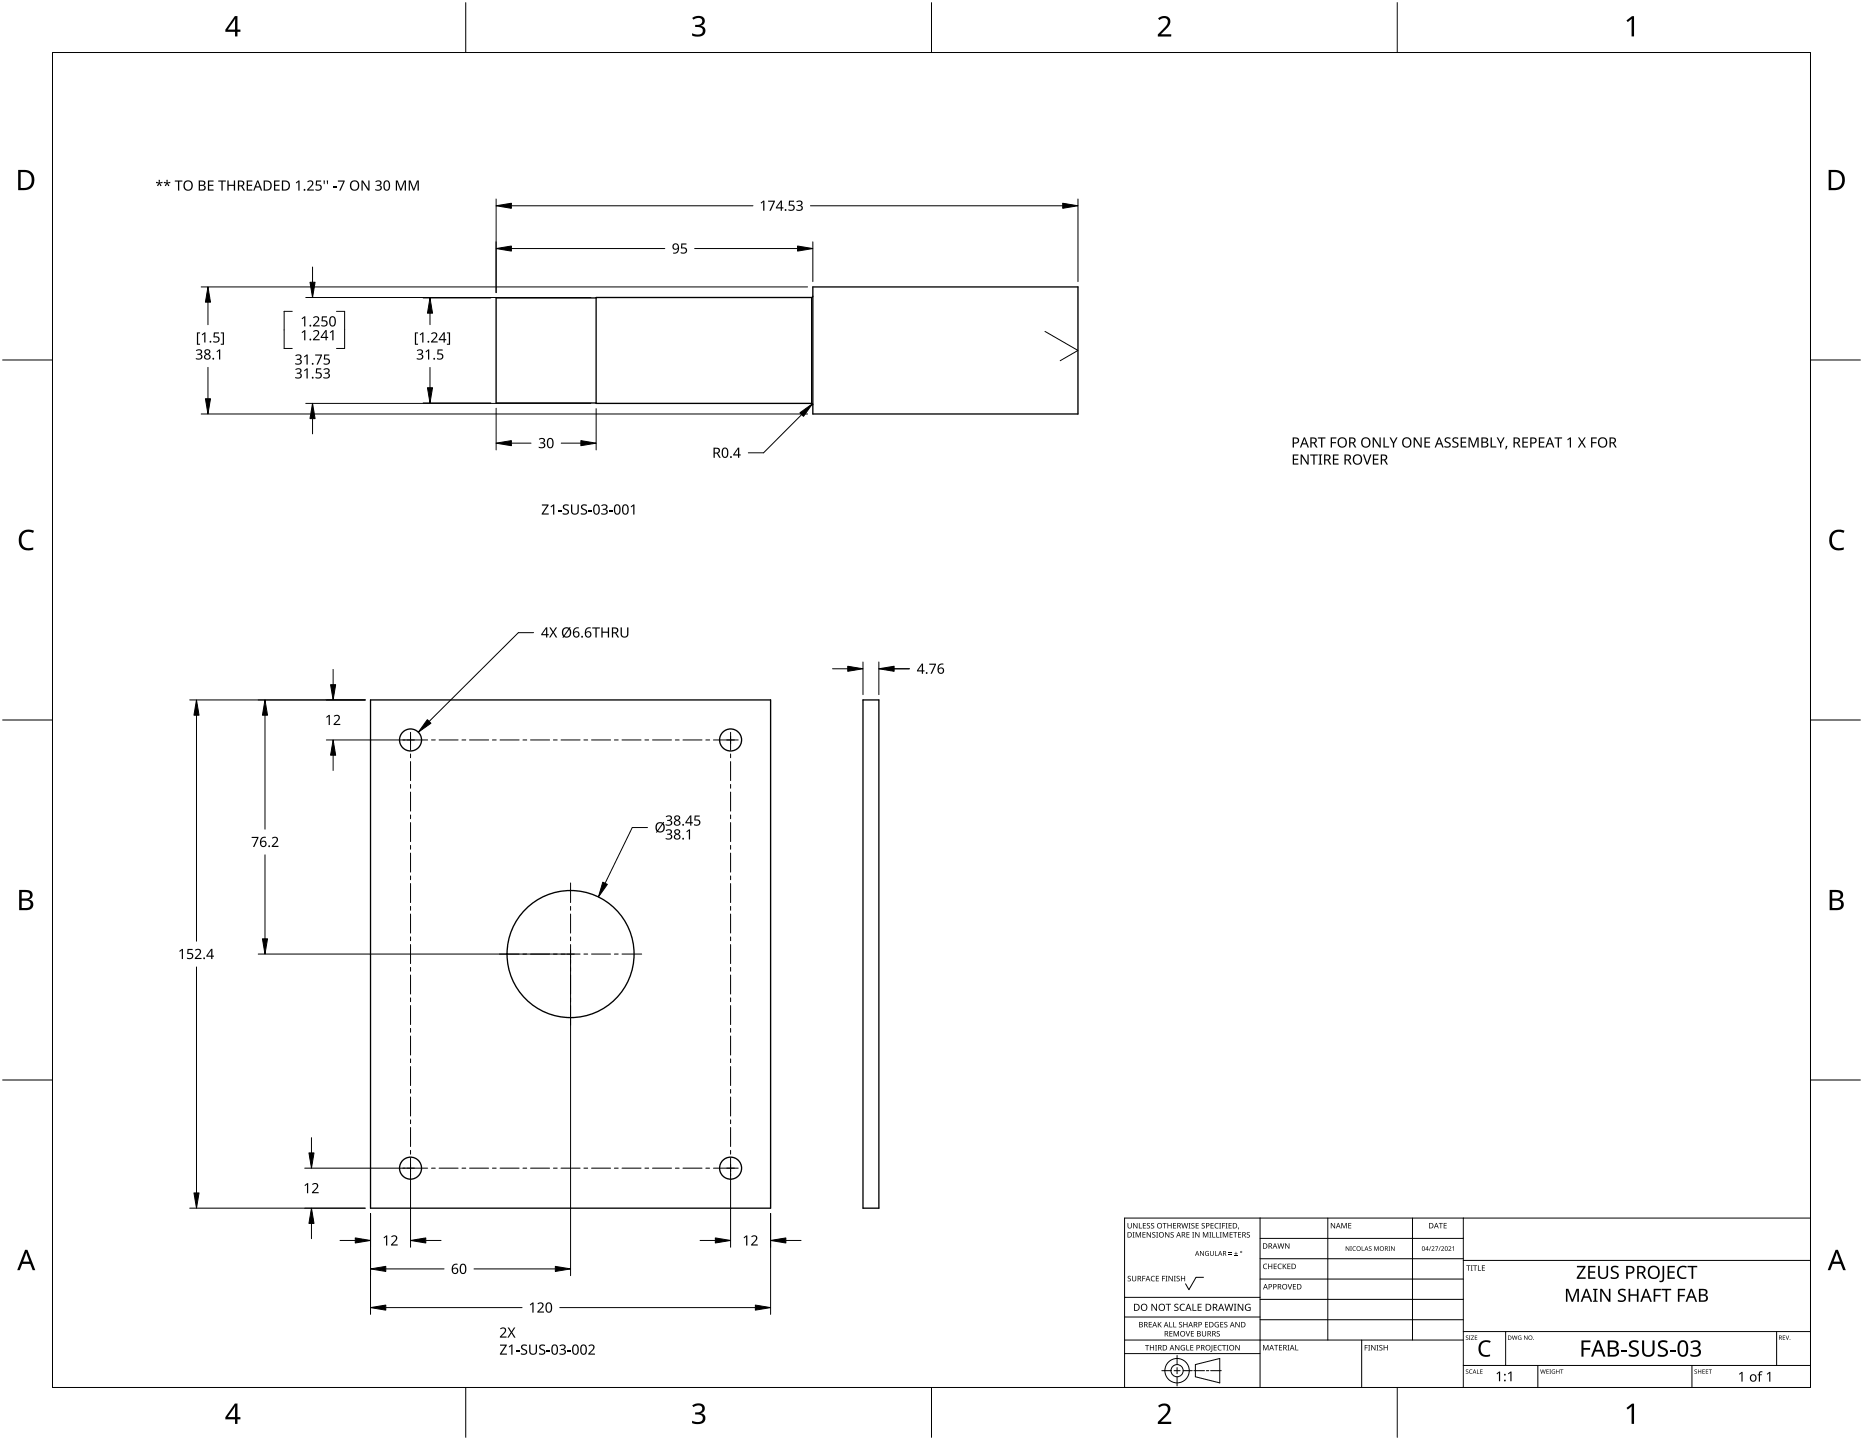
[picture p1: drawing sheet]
<svg xmlns="http://www.w3.org/2000/svg" width="559mm" height="432mm" viewBox="0 0 559 432" stroke-linecap="round" stroke-linejoin="round" font-family="sans-serif">
<g fill="none" stroke="#000" stroke-width=".4">
<path d="M178.8 89.3h-30v31.5h30M243.8 88.8l-.4 .4h-64.6v31.8h64.6l.4 .4M243.8 86h79.5v38.1h-79.5zM111.1 209.9h120v152.4h-120zM258.9 209.9h4.7v152.4h-4.7z"/>
<circle cx="123.1" cy="221.9" r="3.3"/>
<circle cx="219.1" cy="221.9" r="3.3"/>
<circle cx="171.1" cy="286.1" r="19.1"/>
<circle cx="123.1" cy="350.3" r="3.3"/>
<circle cx="219.1" cy="350.3" r="3.3"/>
</g>
<path d="M243.4 89.2v31.8" fill="none" stroke="#000" stroke-width=".3"/>
<path d="M15.7 15.7h527.4v400.4h-527.4z" fill="none" stroke="#000" stroke-width=".3"/>
<path d="M139.7 .8v14.9M279.4 .8v14.9M419.1 .8v14.9M.8 108h14.9M543.1 108h14.9M.8 215.9h14.9M543.1 215.9h14.9M.8 323.9h14.9M543.1 323.9h14.9M139.7 416.1v14.9M279.4 416.1v14.9M419.1 416.1v14.9" fill="none" stroke="#000" stroke-width=".3"/>
<g fill="#000">
<path d="M207.6 5.4a2.36 2.36 0 0 1 3.8 .5 1.49 1.49 0 0 1-1.3 1.8 1.62 1.62 0 0 1 1.5 1.8 1.62 1.62 0 0 1-1.8 1.5l-2.2-.3v-.7a2.16 2.16 0 0 0 3.2-.5 1.23 1.23 0 0 0-1.7-1.4h-.6v-.6a1.55 1.55 0 0 0 2.1-1.2 1.51 1.51 0 0 0-2.6-.4zM347.4 5.5a2.07 2.07 0 0 1 2.1-.8 2.07 2.07 0 0 1 1.6 1.7 4 4 0 0 1-1.6 2.6l-1.3 1.3h3.1v.7h-4v-.7l1.6-1.6a2.6 2.6 0 0 0 1.2-2.8 1.64 1.64 0 0 0-2.3 .1zM487.9 6.1l1.6-1.2h.6v6h-.7v-5.3l-1.1 1zM6.4 159.7a3.4 3.4 0 0 1 3.8-.5l-.3 .6a2.3 2.3 0 0 0-2.7 .1 2.3 2.3 0 0 0-.7 2.6 2.15 2.15 0 0 0 3.1 1.7l.4-.1v.7a3 3 0 0 1-3.5-.4 3 3 0 0 1-.8-3.4zM549.4 159.7a3.4 3.4 0 0 1 3.9-.5l-.3 .6a2.3 2.3 0 0 0-2.7 .1 2.3 2.3 0 0 0-.8 2.6 2.15 2.15 0 0 0 3.1 1.7l.4-.1v.7a3 3 0 0 1-3.4-.4 3 3 0 0 1-.8-3.4zM207.6 421.4a2.36 2.36 0 0 1 3.8 .6 1.49 1.49 0 0 1-1.3 1.8 1.62 1.62 0 0 1 1.5 1.8 1.62 1.62 0 0 1-1.8 1.4l-2.2-.3v-.7a2.16 2.16 0 0 0 3.2-.5 1.23 1.23 0 0 0-1.7-1.4h-.6v-.6a1.55 1.55 0 0 0 2.1-1.1 1.51 1.51 0 0 0-2.6-.5zM347.4 421.6a2.07 2.07 0 0 1 2.1-.8 2.07 2.07 0 0 1 1.6 1.7 4 4 0 0 1-1.6 2.5l-1.3 1.3h3.1v.7h-4v-.6l1.6-1.6a2.6 2.6 0 0 0 1.2-2.9 1.64 1.64 0 0 0-2.3 .2zM487.9 422.2l1.6-1.3h.6v6.1h-.7v-5.3l-1.1 1z"/>
<path d="M70.4 4.8h.8v4.1h.9v.6h-.9v1.4h-.7v-1.4h-2.9v-.6zM70.5 5.6l-2.2 3.3h2.2z"/>
<path d="M5.4 51h1.9a3 3 0 0 1 3 3.1 3 3 0 0 1-3.2 2.9h-1.7zM6.2 51.6v4.8h.8a2.39 2.39 0 0 0 2.5-2.2 2.39 2.39 0 0 0-2-2.6z"/>
<path d="M548.5 51h1.9a3 3 0 0 1 3 3.1 3 3 0 0 1-3.2 2.9h-1.7zM549.3 51.6v4.8h.8a2.39 2.39 0 0 0 2.4-2.2 2.39 2.39 0 0 0-2-2.6z"/>
<path d="M5.8 266.9h1.7a1.71 1.71 0 0 1 2.3 1.7 1.39 1.39 0 0 1-1.2 1.1 1.64 1.64 0 0 1 1.4 2 1.64 1.64 0 0 1-2.1 1.2h-2.1zM6.5 270.1v2.2h1.2a1.15 1.15 0 0 0 1.5-1.2 1.15 1.15 0 0 0-1.5-1zM6.5 267.5v1.9h1.1a1.04 1.04 0 0 0 1.4-1 1.04 1.04 0 0 0-1.5-.9z"/>
<path d="M548.8 266.9h1.7a1.71 1.71 0 0 1 2.3 1.7 1.39 1.39 0 0 1-1.1 1.1 1.64 1.64 0 0 1 1.3 2 1.64 1.64 0 0 1-2.1 1.2h-2.1zM549.6 270.1v2.2h1.2a1.15 1.15 0 0 0 1.4-1.2 1.15 1.15 0 0 0-1.5-1zM549.6 267.5v1.9h1.1a1.04 1.04 0 0 0 1.3-1 1.04 1.04 0 0 0-1.4-.9z"/>
<path d="M7.5 374.8h.7l2.4 6.1h-.8l-.7-1.9h-2.4l-.8 1.9h-.7zM7.9 375.6l-1 2.7h1.9z"/>
<path d="M550.6 374.8h.7l2.3 6.1h-.8l-.7-1.9h-2.4l-.7 1.9h-.8zM550.9 375.6l-.9 2.7h1.9z"/>
<path d="M70.4 420.9h.8v4h.9v.7h-.9v1.4h-.7v-1.4h-2.9v-.6zM70.5 421.7l-2.2 3.2h2.2z"/>
</g>
<g fill="none" stroke="#000" stroke-width=".3">
<path d="M378 365.3v50.8h-40.7v-50.8h205.8M378 371.3h60.9M378 377.4h60.9M398.3 365.3v36.5M423.7 365.3v36.5M438.9 365.3v50.8M438.9 378h104.2M337.3 394.9h40.7M337.3 389h40.7M361 383h-2.3l-2.1 3.7-1-1.7M378 383.5h60.9M378 389.6h60.9"/>
<path d="M378 395.7h60.9M438.9 399.3h104.2M451.6 399.3v10.1M532.9 399.3v10.1M337.3 405.9h40.7M337.3 401.8h101.6M348.5 411h2.7M352.1 411h1.9M353.1 406.4v2.8M353.1 410.1v1.8M353.1 412.8v2.8M354.9 411h2.7"/>
<path d="M358.1 411h3.2M358.5 409.2l7.4-1.8v7.3l-7.4-1.9zM361.8 411h.8M363.1 411h3.2M408.4 401.8v14.3M438.9 409.4h104.2M461.3 409.4v6.7M507.5 409.4v6.7"/>
<circle cx="353.1" cy="411" r="1.83"/>
<circle cx="353.1" cy="411" r="3.7"/>
</g>
<g fill="#000">
<path d="M338.2 366.7h.2v1.1a.42 .42 0 0 0 .4 .4 .42 .42 0 0 0 .5-.4v-1.1h.2v1.1a.62 .62 0 0 1-.7 .6 .62 .62 0 0 1-.6-.6zM339.7 369.5h.6l-.2 .1v1.3l.2 .2h-.6l.2-.2v-1.3zM339.9 366.7h.2l.9 1.4v-1.4h.2v1.7h-.3l-.8-1.4v1.4h-.2zM340.6 369.5h.3l.5 1.3 .5-1.3h.3v1.6h-.2l.1-1.4-.8 1.4-.5-1.4v1.4h-.2zM341.6 366.7h.2v1.5h.7v.2h-.9zM342.7 369.5h.9v.1h-.7v.6h.7v.1h-.7v.6h.7v.2h-.9zM342.8 366.7h.9v.2h-.7v.5h.7v.2h-.7v.6h.7v.2h-.9zM344.1 366.9l.5-.2 .3 .1v.2a.38 .38 0 0 0-.5-.2 .38 .38 0 0 0-.2 .5 .38 .38 0 0 0 .5 .2 .53 .53 0 0 1 .2 .8 .53 .53 0 0 1-.9 0l.1-.2a.41 .41 0 0 0 .5 .1 .41 .41 0 0 0 .1-.5 .41 .41 0 0 0-.5-.2zM343.9 369.5h.3l.8 1.3v-1.3h.2v1.6h-.2l-.9-1.4v1.4h-.2zM345.3 366.9l.6-.2 .3 .1-.1 .2a.38 .38 0 0 0-.5-.2 .38 .38 0 0 0-.1 .5 .38 .38 0 0 0 .4 .2 .53 .53 0 0 1 .2 .8 .53 .53 0 0 1-.8 0v-.2a.41 .41 0 0 0 .6 .1 .41 .41 0 0 0 .1-.5 .41 .41 0 0 0-.6-.2zM345.7 369.6l.5-.1h.4l-.1 .2a.38 .38 0 0 0-.5-.1 .38 .38 0 0 0-.2 .5 .38 .38 0 0 0 .5 .2 .53 .53 0 0 1 .2 .7 .53 .53 0 0 1-.8 .1v-.2a.41 .41 0 0 0 .5 .1 .41 .41 0 0 0 .1-.6 .41 .41 0 0 0-.5-.2zM346.8 369.5h.6l-.2 .1v1.3l.2 .2h-.6l.2-.2v-1.3z"/>
<path d="M348.7 366.7h1.2v.2h-.5v1.5h-.2v-1.5h-.5zM349.5 369.5h.2l.9 1.3-.1-1.3h.2v1.6h-.2l-.9-1.4v1.4h-.1zM350.2 366.7h.2v.7h.8v-.7h.2v1.7h-.2v-.8h-.8v.8h-.2zM351.2 369.6l.5-.1h.4l-.1 .2a.38 .38 0 0 0-.5-.1 .38 .38 0 0 0-.2 .5 .38 .38 0 0 0 .5 .2 .53 .53 0 0 1 .2 .7 .53 .53 0 0 1-.8 .1v-.2a.41 .41 0 0 0 .5 .1 .41 .41 0 0 0 .1-.6 .41 .41 0 0 0-.5-.2zM351.9 366.7h.9v.2h-.7v.5h.6v.2h-.6v.6h.7v.2h-.9zM354.3 366.7h.2l.4 1.4 .3-1.4h.3l.3 1.4 .4-1.4h.2l-.4 1.7h-.3l-.3-1.4-.4 1.4h-.2zM355.9 369.5h.9v.1h-.7v.6h.6v.1h-.6v.6h.7v.2h-.9zM356.5 366.7h.6l-.2 .2v1.3l.2 .2h-.6l.2-.2v-1.3zM357.6 369.5h.6l-.2 .1v1.3l.2 .2h-.6l.2-.2v-1.3zM357.4 366.9l.6-.2 .3 .1-.1 .2a.38 .38 0 0 0-.5-.2 .38 .38 0 0 0-.1 .5 .38 .38 0 0 0 .4 .2 .53 .53 0 0 1 .2 .8 .53 .53 0 0 1-.8 0v-.2a.41 .41 0 0 0 .6 .1 .41 .41 0 0 0 .1-.5 .41 .41 0 0 0-.6-.2zM358.7 366.7h.9v.2h-.7v.5h.6v.2h-.6v.6h.7v.2h-.9zM358.5 369.5h.2l.9 1.3v-1.3h.2v1.6h-.3l-.8-1.4v1.4h-.2z"/>
<path d="M359.9 375.1h.3l.7 1.2v-1.2h.2v1.5h-.2l-.8-1.2v1.2h-.2zM360.5 366.9l.6-.2 .3 .1-.1 .2a.38 .38 0 0 0-.5-.2 .38 .38 0 0 0-.1 .5 .38 .38 0 0 0 .4 .2 .53 .53 0 0 1 .2 .8 .53 .53 0 0 1-.8 0v-.2a.41 .41 0 0 0 .6 .1 .41 .41 0 0 0 .1-.5 .41 .41 0 0 0-.6-.2zM360.8 369.5h.3l.5 1.3 .5-1.3h.3v1.6h-.2v-1.4l-.7 1.4-.5-1.4v1.4h-.2zM361.6 375.3l.6-.2 .4 .1-.2 .1a.6 .6 0 0 0-.8 .6 .6 .6 0 0 0 .8 .5v-.4l-.3-.2h.5v.7a.8 .8 0 0 1-1-.1 .8 .8 0 0 1 0-1.1zM362.7 369.5h.6l-.2 .1v1.3l.2 .2h-.6l.2-.2v-1.3zM363.6 369.5h.2v1.4h.7v.2h-.9zM363.1 366.7h.9v.2h-.7v.5h.7v.2h-.7v.6h.7v.2h-.9zM363 375.1h.1v1a.38 .38 0 0 0 .4 .3 .38 .38 0 0 0 .4-.3v-1h.2v1a.56 .56 0 0 1-.6 .5 .56 .56 0 0 1-.5-.5zM364.5 375.1h.2v1.3h.6v.2h-.8zM364.8 369.5h.2v1.4h.7v.2h-.9zM364.5 366.9l.6-.2 .4 .1-.1 .2a.65 .65 0 0 0-.9 .6 .65 .65 0 0 0 1 .5 .77 .77 0 0 1-1.1-.1 .77 .77 0 0 1 .1-1.1zM365.7 366.7h.6l-.2 .2v1.3l.2 .2h-.6l.2-.2v-1.3z"/>
<path d="M365.9 369.5h.6l-.2 .1v1.3l.2 .2h-.6l.2-.2v-1.3zM366.6 366.7h.9v.2h-.7v.6h.6v.2h-.6v.7h-.2zM366.8 369.5h.3l.5 1.3 .5-1.3h.3v1.6h-.2v-1.4l-.7 1.4-.5-1.4v1.4h-.2zM367.6 366.7h.6l-.2 .2v1.3l.2 .2h-.6l.2-.2v-1.3zM368.6 376l.9 .1zM368.6 375.6l.9 .1zM368.5 366.7h.9v.2h-.7v.5h.7v.2h-.7v.6h.7v.2h-.9zM368.8 369.5h.9v.1h-.7v.6h.7v.1h-.7v.6h.7v.2h-.9zM370.2 376.4l1 .2zM369.9 369.5h1.2v.1h-.5v1.5h-.2v-1.5h-.5zM370.6 375.4l.2 .4h.4l-.4 .1v.4l-.2-.4h-.4l.4-.1zM371.4 368.1h.3l-.4 .6z"/>
<path d="M371.4 369.5h.9v.1h-.7v.6h.6v.1h-.6v.6h.7v.2h-.9zM374 369.6l.6-.1h.3l-.1 .2a.38 .38 0 0 0-.5-.1 .38 .38 0 0 0-.1 .5 .38 .38 0 0 0 .5 .2 .53 .53 0 0 1 .1 .7 .53 .53 0 0 1-.8 .1v-.2a.41 .41 0 0 0 .6 .1 .41 .41 0 0 0 .1-.6 .41 .41 0 0 0-.5-.2zM379.1 379.1l.5-.2 .5 .1-.1 .2a.65 .65 0 0 0-.9 .6 .65 .65 0 0 0 .9 .5 .77 .77 0 0 1-1.1-.1 .77 .77 0 0 1 .2-1.1zM383.4 379.1l.6-.2 .5 .1-.1 .2a.65 .65 0 0 0-1 .6 .65 .65 0 0 0 1 .5 .77 .77 0 0 1-1.1-.1 .77 .77 0 0 1 .1-1.1zM383.2 372.8h.2l.3 1.4 .4-1.4h.2l.4 1.4 .3-1.4h.2l-.4 1.6h-.2l-.4-1.3-.4 1.3h-.2zM385.5 372.8h.2l.9 1.4v-1.4h.2v1.6h-.3l-.9-1.3 .1 1.3h-.2zM399.2 366.7h.2l.9 1.4v-1.4h.2v1.6h-.3l-.8-1.3v1.3h-.2zM402.3 366.7h.4l.5 1.3 .5-1.3h.3v1.6h-.2v-1.4l-.7 1.4-.6-1.4v1.4h-.2zM403.6 373.7h.2l.8 1.1v-1.1h.1v1.4h-.2l-.7-1.2v1.2h-.2zM404.4 366.7h.9v.2h-.7v.5h.7v.2h-.7v.6h.7v.1h-.9zM405 373.7h.5l-.2 .2 .2 1.2h-.5l.1-.2zM405.8 373.9l.5-.2 .4 .1-.1 .1a.55 .55 0 0 0-.8 .5 .55 .55 0 0 0 .8 .5 .64 .64 0 0 1-.9-.1 .64 .64 0 0 1 .1-.9z"/>
<path d="M408.4 373.7h.2v1.2l.6 .2h-.8zM410.6 373.8l.5-.1 .2 .2a.33 .33 0 0 0-.4-.1 .33 .33 0 0 0-.1 .5 .33 .33 0 0 0 .4 .1 .43 .43 0 0 1 0 .7 .43 .43 0 0 1-.6-.2 .33 .33 0 0 0 .5 .1 .33 .33 0 0 0 0-.5l-.5-.3zM412.2 373.7h.2l.5 1.1 .4-1.1h.2v1.4h-.1v-1.2l-.6 1.2-.5-1.2v1.2h-.1zM416.5 373.7h.5l-.2 .2 .2 1.2h-.5l.1-.2zM417.2 373.7h.2l.8 1.1v-1.1h.1v1.4h-.2l-.7-1.2v1.2h-.2zM429.1 373.7h.2l-.7 1.4zM429.4 373.9a.49 .49 0 0 1 .8 0 .49 .49 0 0 1-.3 .7l-.3 .3 .7 .2h-.9l.3-.5a.37 .37 0 0 0 .4-.5 .37 .37 0 0 0-.6-.1zM430.5 373.7h.9l-.6 1.4h-.2l.6-1.2zM432 373.7h.1l-.6 1.4zM431.6 366.7h1.2v.2h-.5v1.4h-.2v-1.4h-.5zM432.3 373.9a.49 .49 0 0 1 .8 0 .49 .49 0 0 1-.3 .7l-.3 .3 .7 .2h-.9l.3-.5a.37 .37 0 0 0 .4-.5 .37 .37 0 0 0-.6-.1zM433 366.7h.9v.2h-.7v.5h.7v.2h-.7v.6h.7v.1h-.9z"/>
<path d="M434.5 373.9a.49 .49 0 0 1 .7 0 .49 .49 0 0 1-.3 .7l-.3 .3 .7 .2h-.9l.4-.5a.37 .37 0 0 0 .4-.5 .37 .37 0 0 0-.7-.1zM435.6 374l.5-.3v1.4h-.2l.1-1.2zM479.4 379.6h.4v2.5a1.01 1.01 0 0 0 1.1 1 1.01 1.01 0 0 0 1-1v-2.5h.4v2.5a1.5 1.5 0 0 1-1.5 1.4 1.5 1.5 0 0 1-1.4-1.4zM503.5 380.1a2.17 2.17 0 0 1 2.5-.3l-.2 .4a1.55 1.55 0 0 0-2 .3 1.55 1.55 0 0 0-.1 2 1.51 1.51 0 0 0 2.1 .4v.5a2.03 2.03 0 0 1-2.6-.7 2.03 2.03 0 0 1 .3-2.6zM338.3 382.7l.6-.1 .3 .1-.1 .1a.38 .38 0 0 0-.5-.1 .38 .38 0 0 0-.1 .5 .38 .38 0 0 0 .5 .2 .53 .53 0 0 1 .1 .8 .53 .53 0 0 1-.8 0v-.2a.41 .41 0 0 0 .6 .1 .41 .41 0 0 0 .1-.6 .41 .41 0 0 0-.5-.1zM339.6 382.6h.2v1a.42 .42 0 0 0 .4 .5 .42 .42 0 0 0 .4-.5v-1h.2v1a.62 .62 0 0 1-.6 .6 .62 .62 0 0 1-.6-.6zM342.6 382.6h.9v.2h-.7v.5h.7v.2h-.7v.7h-.2zM344.6 396.4h.9v.2h-.7v.5h.6v.2h-.6v.5h.7v.2h-.9zM345.4 382.8l.6-.2 .4 .1-.1 .1a.65 .65 0 0 0-.9 .6 .65 .65 0 0 0 .9 .6 .77 .77 0 0 1-1.1-.1 .77 .77 0 0 1 .2-1.1zM345.4 391h.3l1.1 1.7v-1.7h.2v2.1h-.3l-1.1-1.8v1.8h-.2zM346.7 382.6h.9v.2h-.7v.5h.7v.1h-.7v.6h.7v.2h-.9zM347.3 396.4h.2v.8l.7-.8h.2l-.6 .7 .7 .9h-.3l-.5-.7-.2 .7h-.2z"/>
<path d="M348.5 382.6h1v.2h-.8v.5h.7v.2h-.7v.7h-.2zM349.6 382.6h.6l-.2 .2v1.2l.2 .2h-.6l.2-.2v-1.2zM349.7 391h1.5v.2h-.6v1.9h-.3v-1.9h-.6zM350.7 396.4h.2v1.4h.7v.2h-.9zM350.5 382.6h.2l.9 1.3v-1.3h.2v1.6h-.3l-.8-1.3v1.3h-.2zM351.9 396.4h.2v1.4h.7v.2h-.9zM352.1 382.6h.6l-.2 .2v1.2l.2 .2h-.6l.2-.2v-1.2zM352.3 391.2l.4-.3 .8 .1-.3 .2a.44 .44 0 0 0-.7 .2 .44 .44 0 0 0 .5 .5 .66 .66 0 0 1 .4 1 .66 .66 0 0 1-1 .2l-.2-.1v-.3l.3 .1a.47 .47 0 0 0 .7-.2 .47 .47 0 0 0-.6-.6l-.4-.3zM353 382.7l.5-.1 .4 .1-.1 .1a.38 .38 0 0 0-.5-.1 .38 .38 0 0 0-.2 .5 .38 .38 0 0 0 .5 .2 .53 .53 0 0 1 .2 .8 .53 .53 0 0 1-.8 0v-.2a.41 .41 0 0 0 .5 .1 .41 .41 0 0 0 .2-.6 .41 .41 0 0 0-.6-.1zM353.7 396.6l.5-.2 .4 .1-.1 .1a.38 .38 0 0 0-.5-.1 .38 .38 0 0 0-.2 .5 .38 .38 0 0 0 .5 .2 .53 .53 0 0 1 .2 .8 .53 .53 0 0 1-.8 0v-.2a.41 .41 0 0 0 .5 .1 .41 .41 0 0 0 .2-.6 .41 .41 0 0 0-.6-.1zM354.1 391.2l.7-.3 .6 .2-.1 .2a.84 .84 0 0 0-1.2 .7 .84 .84 0 0 0 1.2 .8v.2a1.1 1.1 0 0 1-1.3-.3 1.1 1.1 0 0 1 .1-1.5zM354.2 382.6h.2v.7h.9v-.7h.2v1.6h-.2v-.7h-.9v.7h-.2z"/>
<path d="M355.6 399.1h.2l.5 1.4 .5-1.4h.2l-.6 1.7h-.2zM354.9 396.4h.2v.7h.9v-.7h.2v1.6h-.2v-.7h-.9v.7h-.2zM357.7 391h.2v1.8h1v.3h-1.2zM359.2 391h1.2v.2h-.9v.7h.9v.2h-.9v.7h.9v.3h-1.2zM360.5 399.1h.2v1.1a.42 .42 0 0 0 .4 .4 .42 .42 0 0 0 .5-.4v-1.1h.2v1.1a.62 .62 0 0 1-.7 .6 .62 .62 0 0 1-.6-.6zM361.4 396.4h.9v.2h-.7v.5h.7v.2h-.7v.5h.7v.2h-.9zM364.5 396.6l.7-.2 .4 .1-.1 .2a.67 .67 0 0 0-1 .5 .67 .67 0 0 0 .9 .6v-.4h-.3v-.2h.5v.8a.89 .89 0 0 1-1.2-.2 .89 .89 0 0 1 .1-1.2zM366 396.4h.9v.2h-.7v.5h.7v.2h-.7v.5h.7v.2h-.9zM367.3 396.6l.5-.2 .3 .1v.1a.38 .38 0 0 0-.5-.1 .38 .38 0 0 0-.2 .5 .38 .38 0 0 0 .5 .2 .53 .53 0 0 1 .2 .8 .53 .53 0 0 1-.8 0v-.2a.41 .41 0 0 0 .5 .1 .41 .41 0 0 0 .1-.6 .41 .41 0 0 0-.5-.1zM367.3 391h.2l.5 1.7 .4-1.7h.3l.5 1.7 .4-1.7h.3l-.5 2.1h-.3l-.5-1.8-.5 1.8h-.3zM370.1 391h.7l-.2 .2v1.7l.2 .2h-.7l.2-.2v-1.7zM370.6 396.4h.2l.9 1.3-.1-1.3h.2v1.6h-.2l-.9-1.3v1.3h-.1z"/>
<path d="M371.2 391h.4l1.1 1.7v-1.7h.2v2.1h-.3l-1.1-1.8v1.8h-.3zM373.7 391.2l.9-.3 .5 .2-.1 .2a.87 .87 0 0 0-1.3 .6 .87 .87 0 0 0 1.2 .9v-.6h-.5v-.2h.7v1a1.15 1.15 0 0 1-1.5-.2 1.15 1.15 0 0 1 .1-1.6zM380.4 378.9h.2v.7h.8v-.7h.2v1.6h-.2v-.7h-.8v.7h-.2zM382.1 378.9h.9v.2h-.7v.5h.6v.2h-.6v.6h.7v.1h-.9zM384.7 378.9h.3v.8l.7-.8h.2l-.6 .7 .6 .9h-.2l-.6-.7-.1 .7h-.3zM386.2 385h.2l.5 1.4 .5-1.4h.2l-.6 1.6h-.2zM386.2 378.9h.9v.2h-.7v.5h.6v.2h-.6v.6h.7v.1h-.9zM387.8 385h.9v.2h-.7v.5h.7v.2h-.7v.6h.7v.1h-.9zM439.8 379.4h1.2v.2h-.5v1.4h-.2v-1.4h-.5zM441.1 379.4h.6l-.2 .2v1.3l.2 .1h-.6l.2-.1v-1.3zM441.8 379.4h1.3v.2h-.5v1.4h-.2v-1.4h-.6zM443.3 379.4h.2v1.5h.7v.1h-.9z"/>
<path d="M444.5 379.4h.9v.2h-.7v.5h.7v.2h-.7v.6h.7v.1h-.9zM469.7 386.5h.7l1.2 3.2 1.3-3.2h.7v3.9h-.5v-3.4l-1.3 3.4h-.4l-1.3-3.4v3.4h-.4zM473 379.6h2.6v.4l-2.1 3h2.1v.5h-2.7v-.4l2.1-3.1h-2zM476.4 379.6h2.1v.4h-1.6v1.2h1.5v.5h-1.5v1.3h1.6v.5h-2.1zM477.8 386.5h1.4v.3l-.5 .1v3.1l.5 .1v.3h-1.4v-.3l.5-.1v-3.1l-.5-.1zM480 386.5h.5l2.1 3.2v-3.2h.4v3.9h-.5l-2.1-3.3v3.3h-.4zM483.4 379.9a1.84 1.84 0 0 1 2.1-.2l-.2 .5-.5-.2a.74 .74 0 0 0-1.1 .4 .74 .74 0 0 0 .8 .9 1.17 1.17 0 0 1 1 1.5 1.17 1.17 0 0 1-1.6 .7l-.8-.2v-.4l.6 .1a.84 .84 0 0 0 1 .1 .84 .84 0 0 0 .3-.9l-.7-.5a1.18 1.18 0 0 1-.9-1.8zM485.5 386.8a1.84 1.84 0 0 1 2.1-.2l-.1 .5-.5-.2a.74 .74 0 0 0-1.2 .4 .74 .74 0 0 0 .9 .9 1.17 1.17 0 0 1 1 1.5 1.17 1.17 0 0 1-1.7 .7l-.7-.2v-.4l.5 .1a.84 .84 0 0 0 1 .1 .84 .84 0 0 0 .3-1l-.6-.4a1.18 1.18 0 0 1-1-1.8zM488.5 386.5h.5v1.6h2v-1.6h.5v3.9h-.5v-1.9h-2v1.9h-.5zM496 386.5h2.2v.4h-1.7v1.4h1.6v.4h-1.6v1.7h-.5zM498.7 379.6h.5v3.8a1 1 0 0 1-1.5 1v-.4h.7l.3-.4zM498.4 386.5h2.9v.4h-1.2v3.5h-.5v-3.5h-1.2z"/>
<path d="M500.2 379.6h2.2v.4h-1.7v1.2h1.6v.5h-1.6v1.3h1.7v.5h-2.2zM503.3 386.5h2.1v.4h-1.6v1.4h1.5v.4h-1.5v1.7h-.5zM506.2 379.6h2.9v.4h-1.2v3.5h-.5v-3.5h-1.2zM343.5 403.3h1.2v.2h-.5v1.4h-.2v-1.4h-.5zM344.9 403.3h.2v.7h.8v-.7h.3v1.6h-.3v-.7h-.8v.7h-.2zM346.5 403.3h.5l-.1 .2v1.3l.1 .1h-.5l.2-.1v-1.3zM350.8 399.1h.9v.2h-.7v.5h.6v.2h-.6v.6h.7v.2h-.9zM352 399.1h.3l.5 1.4 .5-1.4h.3v1.7h-.2v-1.5l-.7 1.5-.5-1.5v1.5h-.2zM352.5 403.3h.2l.9 1.4v-1.4h.2v1.6h-.3l-.9-1.3 .1 1.3h-.2zM354.3 403.5l.8-.2 .3 .1v.2a.67 .67 0 0 0-1.1 .5 .67 .67 0 0 0 .9 .6v-.4h-.3v-.2h.6v.8a.89 .89 0 0 1-1.2-.2 .89 .89 0 0 1 0-1.2zM355.8 403.3h.2v1.5h.8v.1h-1zM357 403.3h.9v.2h-.7v.5h.7v.2h-.7v.6h.7v.1h-.9z"/>
<path d="M357.2 399.1h.9v.2h-.7v.5h.7v.2h-.7v.6h.7v.2h-.9zM363.4 403.3h.2v1.7l-.5 .4-.1-.2 .4-.2zM364.1 403.3h.9v.2h-.7v.5h.6v.2h-.6v.6h.7v.1h-.9zM365 399.3l.6-.2 .3 .1-.1 .2a.38 .38 0 0 0-.5-.2 .38 .38 0 0 0-.1 .5 .38 .38 0 0 0 .4 .2 .53 .53 0 0 1 .2 .8 .53 .53 0 0 1-.8 0v-.2a.41 .41 0 0 0 .6 .1 .41 .41 0 0 0 .1-.5 .41 .41 0 0 0-.5-.2zM365.4 403.5l.6-.2 .5 .1-.1 .2a.65 .65 0 0 0-1 .6 .65 .65 0 0 0 1 .5 .77 .77 0 0 1-1.1-.1 .77 .77 0 0 1 .1-1.1zM366.5 403.3h1.3v.2h-.5v1.4h-.2v-1.4h-.6zM367.9 403.3h.6l-.2 .2v1.3l.2 .1h-.6l.2-.1v-1.3zM370.5 403.3h.3l.8 1.4v-1.4h.2v1.6h-.2l-.9-1.3v1.3h-.2zM378.9 403.3h.3l.5 1.3 .5-1.3h.3v1.6h-.2v-1.4l-.7 1.4-.6-1.4v1.4h-.1zM382.2 403.3h1.2v.2h-.5v1.4h-.2v-1.4h-.5zM383.6 403.3h.9v.2h-.7v.5h.7v.2h-.7v.5h.7v.2h-.9zM386.2 403.3h.6l-.2 .2v1.3l.2 .1h-.6l.2-.1v-1.3z"/>
<path d="M388.5 403.3h.2v1.4h.7v.2h-.9zM409.3 403.3h.9v.2h-.7v.6h.7v.1h-.7v.7h-.2zM410.4 403.3h.6l-.2 .2v1.3l.2 .1h-.6l.2-.1v-1.3zM411.3 403.3h.2l.9 1.4v-1.4h.2v1.6h-.3l-.8-1.3v1.3h-.2zM412.9 403.3h.6l-.2 .2v1.3l.2 .1h-.6l.2-.1v-1.3zM413.8 403.5l.5-.2 .4 .1-.1 .2a.38 .38 0 0 0-.5-.2 .38 .38 0 0 0-.2 .5 .38 .38 0 0 0 .5 .2 .53 .53 0 0 1 .2 .8 .53 .53 0 0 1-.8 0v-.2a.41 .41 0 0 0 .5 .1 .41 .41 0 0 0 .1-.5 .41 .41 0 0 0-.5-.2zM415 403.3h.2v.7h.9v-.7h.2v1.6h-.2v-.7h-.9v.7h-.2zM439.7 400.6l.5-.1 .2 .2a.32 .32 0 0 0-.5-.1 .32 .32 0 0 0 0 .4 .32 .32 0 0 0 .4 .1 .41 .41 0 0 1 0 .7 .41 .41 0 0 1-.7-.2 .31 .31 0 0 0 .5 .1 .31 .31 0 0 0 0-.5l-.4-.2zM439.7 410.8l.5-.2 .2 .2a.32 .32 0 0 0-.5 0 .32 .32 0 0 0 0 .4 .32 .32 0 0 0 .4 .1 .41 .41 0 0 1 0 .6 .41 .41 0 0 1-.7-.2 .31 .31 0 0 0 .5 .2 .31 .31 0 0 0 0-.5l-.4-.3zM440.6 400.5h.5l-.2 .1 .2 1.2h-.5l.2-.2zM440.8 410.8l.5-.2 .3 .1v.1a.52 .52 0 0 0-.8 .5 .52 .52 0 0 0 .8 .5 .61 .61 0 0 1-.9-.1 .61 .61 0 0 1 .1-.9zM441.2 400.5h.9l-.7 1.1 .7 .2h-.9l.7-1.2z"/>
<path d="M443 410.6h.2v1.2l.6 .1h-.8zM442.4 400.5h.7l-.6 .1v.4h.6l-.6 .2v.4l.6 .2h-.7zM444 410.6h.7l-.6 .2v.4h.6l-.6 .1v.5l.6 .1h-.7zM444.1 402.5a2.71 2.71 0 0 1 3-.3l-.2 .5a1.9 1.9 0 0 0-2.3 .2 1.9 1.9 0 0 0-.4 2.3 1.85 1.85 0 0 0 2.7 .9v.6a2.46 2.46 0 0 1-2.9-.5 2.46 2.46 0 0 1-.4-2.9zM448.9 411.9l1.1-.6v2.9h-.4v-2.6l-.5 .5zM452.3 411.9l1.1-.6v2.9h-.4v-2.6l-.5 .5zM453.5 400.5h.2l.2 1.1 .3-1.1h.2l.3 1.1 .3-1.1h.1l-.3 1.3h-.2l-.3-1.1-.3 1.1h-.2zM455.5 400.6l.8-.1-.2 .1a.53 .53 0 0 0-.7 .6 .53 .53 0 0 0 .8 .4v-.4l-.3-.1h.4v.6a.71 .71 0 0 1-.9-.1 .71 .71 0 0 1 .1-1zM457.1 400.5l.9 1.1v-1.1h.2v1.3l-.9-1.1-.2 1.1zM462 410.6h.2l.2 1.1 .3-1.1h.2l.3 1.1 .3-1.1h.1l-.3 1.3h-.2l-.3-1.1-.3 1.1h-.2zM463.8 410.6h.8l-.6 .2v.4h.5l-.5 .1v.5l.6 .1h-.8zM464.7 410.6h.5l-.1 .2 .1 1.1h-.5l.2-.1z"/>
<path d="M465.6 410.8l.8-.1-.2 .1a.53 .53 0 0 0-.6 .5 .53 .53 0 0 0 .7 .5v-.4l-.3-.2h.5v.7a.71 .71 0 0 1-1-.2 .71 .71 0 0 1 .1-.9zM466.8 410.6h.1v.6h.7v-.6h.2v1.3h-.2v-.6h-.7v.6h-.1zM468 410.6h.9l-.4 .2v1.1h-.1v-1.1zM474.4 401.9h2.7v.6h-2.1v1.7h1.9v.5h-1.9v2.1h-.6zM486.3 404.7h1.6v.5h-1.6zM488.8 402.4a2.3 2.3 0 0 1 2.7-.3l-.2 .6a1.41 1.41 0 0 0-2.1 .3 1.83 1.83 0 0 0 1.7 1.4 1.36 1.36 0 0 1 .6 1.7 1.36 1.36 0 0 1-1.6 .8l-1.4-.3v-.5a1.72 1.72 0 0 0 2.5-.4 1.48 1.48 0 0 0-1.5-1.3 1.32 1.32 0 0 1-.7-2zM492.5 401.9h.6v3.2a1.26 1.26 0 0 0 1.3 1.2 1.26 1.26 0 0 0 1.3-1.2v-3.2h.6v3.2a1.87 1.87 0 0 1-1.9 1.8 1.87 1.87 0 0 1-1.9-1.8zM497.5 402.4a2.3 2.3 0 0 1 2.7-.3l-.2 .6a1.41 1.41 0 0 0-2.1 .3 1.83 1.83 0 0 0 1.7 1.4 1.36 1.36 0 0 1 .6 1.7 1.36 1.36 0 0 1-1.6 .8l-1.4-.3v-.5a1.72 1.72 0 0 0 2.5-.4 1.48 1.48 0 0 0-1.5-1.3 1.32 1.32 0 0 1-.7-2zM500.9 404.7h1.6v.5h-1.6zM508.3 410.8l.4-.2 .3 .2a.32 .32 0 0 0-.5 0 .32 .32 0 0 0-.1 .4 .32 .32 0 0 0 .5 .1 .41 .41 0 0 1-.1 .6 .41 .41 0 0 1-.6-.2 .31 .31 0 0 0 .5 .2 .31 .31 0 0 0 0-.5l-.4-.3zM507 402.4a1.69 1.69 0 0 1 1.9-.6 1.69 1.69 0 0 1 1.1 1.5l-.3 .7-.6 .2a1.31 1.31 0 0 1 1.1 1.5 1.31 1.31 0 0 1-1.4 1.1l-1.8-.2v-.6a1.73 1.73 0 0 0 2.6-.4 .99 .99 0 0 0-1.4-1.1h-.4v-.5a1.13 1.13 0 0 0 1.2-.1 1.13 1.13 0 0 0 .4-1.1 1.42 1.42 0 0 0-2.1 0zM509.3 410.6h.2v.6h.6v-.6h.2v1.3h-.2v-.6h-.6v.6h-.2z"/>
<path d="M510.6 410.6h.8l-.6 .2v.4h.5l-.5 .1v.5l.6 .1h-.8zM511.6 410.6h.8l-.6 .2v.4h.5l-.5 .1v.5l.6 .1h-.8zM512.5 410.6h1l-.4 .2v1.1h-.2v-1.1zM521.6 412l1.1-.6v2.9h-.4l.1-2.5-.6 .4zM527.7 411.4l1-.2-.1 .3h-.5l-.2 .2v.4h.6v.3h-.6v1.9h-.4v-1.9h-.3l.3-.3zM529.9 412l1.1-.6v2.9h-.3v-2.5l-.6 .4zM534.7 400.5h.8l-.6 .1v.4h.5l-.5 .2v.4l.6 .2h-.8zM535.6 400.5h.1l.4 1.1 .4-1.1h.2l-.5 1.3z"/>
<path d="M338.2 369.5h.5a.81 .81 0 0 1 .8 .8 .81 .81 0 0 1-.8 .8h-.5zM338.4 369.6v1.3h.2a.64 .64 0 0 0 .7-.6 .64 .64 0 0 0-.6-.7z"/>
<path d="M346.9 367.6a.85 .85 0 0 1 1.7 0 .85 .85 0 0 1-1.7 0zM347.3 367.6a.6 .6 0 0 0 1.2 0 .6 .6 0 0 0-1.2 0z"/>
<path d="M347.5 370.3a.81 .81 0 0 1 1.6 0 .81 .81 0 0 1-1.6 0zM347.8 370.3a.6 .6 0 0 0 1.2 0 .6 .6 0 0 0-1.2 0z"/>
<path d="M353.1 366.7h.5a.47 .47 0 0 1 .5 .4 .47 .47 0 0 1-.3 .5l.5 .8h-.3l-.4-.7h-.3v.7h-.2zM353.3 366.9v.6h.3a.31 .31 0 0 0 .3-.3 .31 .31 0 0 0-.3-.3z"/>
<path d="M353.4 369.5h.2l.6 1.6h-.2l-.2-.5h-.6l-.2 .5h-.2zM353.5 369.7l-.2 .7h.5z"/>
<path d="M354.5 369.5h.4a.47 .47 0 0 1 .6 .3 .47 .47 0 0 1-.3 .6l.4 .7h-.2l-.4-.7h-.3v.7h-.2zM354.7 369.6v.6h.2a.31 .31 0 0 0 .4-.3 .31 .31 0 0 0-.4-.3z"/>
<path d="M359 375.1l.7 1.5-.3-.5h-.6l-.4 .5zM359.1 375.3l-.2 .7h.4z"/>
<path d="M361.7 366.7h.5a.54 .54 0 0 1 .6 .7 .54 .54 0 0 1-.9 .3v.7h-.2zM361.9 366.9v.7a.4 .4 0 0 0 .7-.4 .39 .39 0 0 0-.7-.3z"/>
<path d="M365.9 375.1l.7 1.5-.3-.5h-.6l-.4 .5zM366 375.3l-.2 .7h.4z"/>
<path d="M366.8 375.1h.4a.42 .42 0 0 1 .6 .3 .42 .42 0 0 1-.3 .5l.4 .7h-.2l-.4-.6h-.3v.6h-.2zM367 375.3v.5h.2a.28 .28 0 0 0 .4-.3 .28 .28 0 0 0-.4-.2z"/>
<path d="M369.8 366.7h.5a.81 .81 0 0 1 .8 .9 .81 .81 0 0 1-.9 .8h-.4zM370 366.9v1.3h.2a.64 .64 0 0 0 .7-.6 .64 .64 0 0 0-.6-.7z"/>
<path d="M372 375.4a.31 .31 0 0 1 .6 0 .31 .31 0 0 1-.6 0zM372.1 375.4a.2 .2 0 0 0 .4 0 .2 .2 0 0 0-.4 0z"/>
<path d="M372.6 369.5h.5a.47 .47 0 0 1 .5 .3 .47 .47 0 0 1-.3 .6l.5 .7h-.3l-.4-.7h-.3v.7h-.2zM372.8 369.6v.6h.3a.31 .31 0 0 0 .3-.3 .31 .31 0 0 0-.3-.3z"/>
<path d="M378.8 372.8h.5a.81 .81 0 0 1 .8 .9 .81 .81 0 0 1-.8 .7h-.5zM379 373v1.3h.3a.64 .64 0 0 0 .6-.7 .64 .64 0 0 0-.6-.6z"/>
<path d="M380.5 372.8h.4a.47 .47 0 0 1 .6 .3 .47 .47 0 0 1-.3 .6l.5 .7h-.3l-.4-.6h-.3v.6h-.2zM380.7 373v.6h.2a.31 .31 0 0 0 .4-.3 .31 .31 0 0 0-.4-.3z"/>
<path d="M382.3 372.8h.2l.6 1.6h-.2l-.2-.5h-.6l-.2 .5h-.2zM382.4 373l-.2 .8h.5z"/>
<path d="M387.4 378.9h.5a.81 .81 0 0 1 .8 .9 .81 .81 0 0 1-.8 .7h-.5zM387.6 379.1v1.3h.2a.64 .64 0 0 0 .7-.6 .64 .64 0 0 0-.6-.7z"/>
<path d="M401.3 366.7h.2l.6 1.6h-.2l-.2-.5h-.6l-.2 .5h-.2zM401.4 366.9l-.3 .8h.6z"/>
<path d="M406.8 374.4a.68 .68 0 0 1 1.3 0 .68 .68 0 0 1-1.3 0zM407.1 374.4a.5 .5 0 0 0 1 0 .5 .5 0 0 0-1 0z"/>
<path d="M409.8 373.7l.7 1.4-.4-.4h-.5l-.4 .4zM409.9 373.9l-.3 .6h.5z"/>
<path d="M413.7 374.4a.7 .7 0 0 1 1.4 0 .7 .7 0 0 1-1.4 0zM414 374.4a.5 .5 0 0 0 1 0 .5 .5 0 0 0-1 0z"/>
<path d="M415.4 373.7h.4a.39 .39 0 0 1 .5 .3 .39 .39 0 0 1-.3 .5l.4 .6-.6-.6h-.2v.6h-.2zM415.6 373.9v.5h.2a.26 .26 0 0 0 .3-.3 .26 .26 0 0 0-.3-.2z"/>
<path d="M426.7 373.8l.4-.1 .2 .3 .1 .7-.3 .4-.6-.3zM426.8 373.9l-.1 .1a.49 .49 0 0 0-.1 .6 .49 .49 0 0 0 .5 .3 .53 .53 0 0 0 .2-.6 .53 .53 0 0 0-.5-.4z"/>
<path d="M428.2 373.7h.1v.9h.2l-.2 .5-.1-.3h-.7zM428.2 373.9l-.5 .7h.5z"/>
<path d="M428.7 366.7h.5a.81 .81 0 0 1 .8 .9 .81 .81 0 0 1-.9 .7h-.4zM428.9 366.9v1.3h.2a.64 .64 0 0 0 .6-.6 .64 .64 0 0 0-.6-.7z"/>
<path d="M430.7 366.7h.2l.6 1.6h-.2l-.2-.5h-.6l-.2 .5h-.2zM430.8 366.9l-.2 .8h.5z"/>
<path d="M433.5 373.8l.4-.1 .3 .3v.7l-.2 .4h-.4l-.2-.3zM433.6 373.9v.1a.49 .49 0 0 0-.1 .6 .49 .49 0 0 0 .5 .3 .53 .53 0 0 0 .2-.6 .53 .53 0 0 0-.6-.4z"/>
<path d="M341.2 382.6h.5a.47 .47 0 0 1 .5 .3 .47 .47 0 0 1-.3 .6l.5 .7h-.3l-.3-.7h-.4v.7h-.2zM341.4 382.8v.6h.3a.31 .31 0 0 0 .3-.3 .31 .31 0 0 0-.3-.3z"/>
<path d="M341.7 396.4h.5a.42 .42 0 0 1 .5 .2 .42 .42 0 0 1-.2 .6 .44 .44 0 0 1 .3 .5 .44 .44 0 0 1-.5 .3h-.6zM341.9 397.3v.6h.3a.31 .31 0 0 0 .4-.4 .31 .31 0 0 0-.4-.2zM341.9 396.6v.5h.3a.28 .28 0 0 0 .4-.3 .28 .28 0 0 0-.4-.2z"/>
<path d="M340.2 391h.6a1.05 1.05 0 0 1 1 1 1.05 1.05 0 0 1-1.1 1.1h-.5zM340.4 391.2v1.6h.3a.83 .83 0 0 0 .9-.8 .83 .83 0 0 0-.8-.8z"/>
<path d="M343.2 396.4h.4a.47 .47 0 0 1 .6 .3 .47 .47 0 0 1-.3 .6l.4 .7h-.2l-.4-.6h-.3v.6h-.2zM343.4 396.6v.6h.2a.31 .31 0 0 0 .4-.3 .31 .31 0 0 0-.4-.3z"/>
<path d="M342.4 391.2a1.02 1.02 0 0 1 1.6 .1 1.02 1.02 0 0 1-.3 1.5 1.02 1.02 0 0 1-1.5-.4zM342.7 391.3a.83 .83 0 0 0-.2 1.2 .83 .83 0 0 0 1.1 .2l.2-.2a.81 .81 0 0 0 0-1 .81 .81 0 0 0-1.1-.2z"/>
<path d="M344.2 382.6h.2l.6 1.6h-.2l-.2-.5h-.6l-.2 .5h-.2zM344.3 382.8l-.2 .7h.5z"/>
<path d="M346.2 396.4h.2l.7 1.6h-.2l-.2-.5h-.7l-.2 .5h-.2zM346.3 396.6l-.2 .7h.5z"/>
<path d="M347.8 391.2a1.02 1.02 0 0 1 1.5 .1 1.02 1.02 0 0 1-.3 1.5 1.02 1.02 0 0 1-1.5-.4zM348 391.3a.83 .83 0 0 0-.2 1.2 .83 .83 0 0 0 1.1 .2l.2-.2a.81 .81 0 0 0 0-1 .81 .81 0 0 0-1.1-.2z"/>
<path d="M349.7 396.4h.2l.6 1.6h-.2l-.2-.5h-.6l-.2 .5h-.2zM349.8 396.6l-.3 .7h.5z"/>
<path d="M353.9 399.9a.81 .81 0 0 1 1.6 0 .81 .81 0 0 1-1.6 0zM354.2 400a.6 .6 0 0 0 1.2 0 .6 .6 0 0 0-1.2 0z"/>
<path d="M356.3 391h.3l.8 2.1h-.3l-.2-.7h-.9l-.2 .7h-.3zM356.5 391.2l-.4 1h.7z"/>
<path d="M357 396.4h.2l.6 1.6h-.2l-.2-.5h-.6l-.2 .5h-.2zM357.1 396.6l-.2 .7h.5z"/>
<path d="M358.1 396.4h.4a.47 .47 0 0 1 .6 .3 .47 .47 0 0 1-.3 .6l.4 .7h-.2l-.4-.6h-.3v.6h-.2zM358.3 396.6v.6h.2a.31 .31 0 0 0 .4-.3 .31 .31 0 0 0-.4-.3z"/>
<path d="M359.1 399.1h.4a.42 .42 0 0 1 .6 .2 .42 .42 0 0 1-.3 .6 .44 .44 0 0 1 .4 .5 .44 .44 0 0 1-.6 .4h-.5zM359.3 400v.6h.3a.31 .31 0 0 0 .4-.3 .31 .31 0 0 0-.4-.3zM359.3 399.3v.5h.3a.28 .28 0 0 0 .3-.3 .28 .28 0 0 0-.4-.2z"/>
<path d="M359.5 396.4h.4a.54 .54 0 0 1 .6 .7 .54 .54 0 0 1-.8 .3v.6h-.2zM359.7 396.6v.6a.39 .39 0 0 0 .6-.3 .39 .39 0 0 0-.6-.3z"/>
<path d="M361.6 391h.7a1.05 1.05 0 0 1 1 1 1.05 1.05 0 0 1-1.1 1.1h-.6zM361.9 391.2v1.6h.3a.83 .83 0 0 0 .8-.8 .83 .83 0 0 0-.8-.8z"/>
<path d="M362.7 396.4h.5a.81 .81 0 0 1 .8 .8 .81 .81 0 0 1-.8 .8h-.5zM362.9 396.6v1.2h.2a.64 .64 0 0 0 .7-.6 .64 .64 0 0 0-.6-.6z"/>
<path d="M363.8 391h.6a.61 .61 0 0 1 .7 .4 .61 .61 0 0 1-.4 .7l.6 1h-.3l-.5-.9h-.4v.9h-.3zM364.1 391.2v.8h.3a.4 .4 0 0 0 .5-.4 .4 .4 0 0 0-.5-.4z"/>
<path d="M366.2 391h.2l.8 2.1h-.3l-.2-.7h-.8l-.3 .7h-.3zM366.3 391.2l-.4 1h.7z"/>
<path d="M369.5 396.4h.2l.6 1.6h-.2l-.2-.5h-.6l-.2 .5h-.2zM369.6 396.6l-.2 .7h.5z"/>
<path d="M372.3 396.4h.5a.81 .81 0 0 1 .8 .8 .81 .81 0 0 1-.9 .8h-.4zM372.5 396.6v1.2h.2a.64 .64 0 0 0 .7-.6 .64 .64 0 0 0-.7-.6z"/>
<path d="M379.5 385h.2l.6 1.6h-.2l-.2-.5h-.7l-.1 .5h-.3zM379.6 385.2l-.3 .8h.5z"/>
<path d="M380.5 385h.4a.54 .54 0 0 1 .6 .7 .54 .54 0 0 1-.8 .3v.6h-.2zM380.7 385.2v.6a.39 .39 0 0 0 .6-.3 .39 .39 0 0 0-.6-.3z"/>
<path d="M381.9 385h.4a.54 .54 0 0 1 .6 .7 .54 .54 0 0 1-.8 .3v.6h-.2zM382.1 385.2v.6a.39 .39 0 0 0 .6-.3 .39 .39 0 0 0-.6-.3z"/>
<path d="M383.3 385h.4a.47 .47 0 0 1 .6 .3 .47 .47 0 0 1-.3 .6l.4 .7h-.2l-.4-.6h-.3v.6h-.2zM383.5 385.2v.6h.2a.31 .31 0 0 0 .4-.3 .31 .31 0 0 0-.4-.3z"/>
<path d="M384.5 385.8a.81 .81 0 0 1 1.6 0 .81 .81 0 0 1-1.6 0zM384.8 385.8a.6 .6 0 0 0 1.2 0 .6 .6 0 0 0-1.2 0z"/>
<path d="M389.1 385h.5a.81 .81 0 0 1 .8 .9 .81 .81 0 0 1-.9 .7h-.4zM389.3 385.2v1.3h.2a.64 .64 0 0 0 .6-.6 .64 .64 0 0 0-.6-.7z"/>
<path d="M475.6 386.5h.5l1.5 3.9h-.5l-.5-1.2h-1.5l-.5 1.2h-.5zM475.8 387l-.6 1.7h1.3z"/>
<path d="M487.8 379.6h1a1.22 1.22 0 0 1 1.5 1.2 1.22 1.22 0 0 1-1.6 1.2h-.4v1.5h-.5zM488.3 380v1.5a.97 .97 0 0 0 1.1 0 .97 .97 0 0 0 .3-1.1l-.5-.3z"/>
<path d="M491.1 379.6h1a1.12 1.12 0 0 1 1.4 .7 1.12 1.12 0 0 1-.7 1.4l1 1.8h-.5l-1-1.6h-.7v1.6h-.5zM491.6 380v1.5h.5a.74 .74 0 0 0 .9-.8 .74 .74 0 0 0-.9-.7z"/>
<path d="M493.5 386.5h.5l1.5 3.9h-.5l-.5-1.2h-1.5l-.5 1.2h-.5zM493.7 387l-.6 1.7h1.3z"/>
<path d="M494.7 380a1.91 1.91 0 0 1 2.5-.1 1.91 1.91 0 0 1 .5 2.5 1.86 1.86 0 0 1-2.5 1 1.86 1.86 0 0 1-.9-2.5zM495.2 380.3a1.62 1.62 0 0 0-.5 1.7 1.62 1.62 0 0 0 1.3 1.1 1.61 1.61 0 0 0 1.3-1.6 1.61 1.61 0 0 0-1.2-1.5z"/>
<path d="M507.1 386.5h.4l1.5 3.9h-.5l-.4-1.2h-1.6l-.4 1.2h-.5zM507.3 387l-.6 1.7h1.2z"/>
<path d="M509.6 386.5h1.1a1 1 0 0 1 1.3 .4 1 1 0 0 1-.4 1.4h-.2a1.06 1.06 0 0 1 .9 1.3 1.06 1.06 0 0 1-1.4 .8h-1.3zM510.1 388.5v1.4h.8a.73 .73 0 0 0 .9-.7 .73 .73 0 0 0-1-.7zM510.1 386.9v1.2h.7a.67 .67 0 0 0 .9-.6 .67 .67 0 0 0-1-.6z"/>
<path d="M347.4 403.3h.4a.47 .47 0 0 1 .6 .3 .47 .47 0 0 1-.3 .6l.4 .7h-.2l-.4-.6h-.3v.6h-.2zM347.6 403.5v.6h.2a.31 .31 0 0 0 .4-.3 .31 .31 0 0 0-.4-.3z"/>
<path d="M349.3 399.1h.5a.47 .47 0 0 1 .6 .3 .47 .47 0 0 1-.3 .6l.4 .8h-.2l-.4-.7h-.3v.7h-.3zM349.6 399.3v.6h.2a.31 .31 0 0 0 .4-.3 .31 .31 0 0 0-.4-.3z"/>
<path d="M348.8 403.3h.5a.81 .81 0 0 1 .8 .8 .81 .81 0 0 1-.9 .8h-.4zM349 403.5v1.3h.2a.64 .64 0 0 0 .7-.7 .64 .64 0 0 0-.7-.6z"/>
<path d="M351.4 403.3h.2l.6 1.6h-.2l-.2-.5h-.6l-.2 .5h-.2zM351.5 403.5l-.2 .8h.5z"/>
<path d="M358.9 403.3h.4a.54 .54 0 0 1 .6 .7 .54 .54 0 0 1-.8 .3v.6h-.2zM359.1 403.5v.6a.39 .39 0 0 0 .6-.3 .39 .39 0 0 0-.6-.3z"/>
<path d="M360.3 403.3h.4a.47 .47 0 0 1 .6 .3 .47 .47 0 0 1-.3 .6l.4 .7h-.2l-.4-.6h-.3v.6h-.2zM360.5 403.5v.6h.2a.31 .31 0 0 0 .4-.3 .31 .31 0 0 0-.4-.3z"/>
<path d="M362.2 399.1h.4a.47 .47 0 0 1 .6 .4 .47 .47 0 0 1-.3 .5l.4 .8h-.2l-.4-.7h-.3v.7h-.2zM362.4 399.3v.6h.2a.31 .31 0 0 0 .4-.3 .31 .31 0 0 0-.4-.3z"/>
<path d="M361.5 404.1a.81 .81 0 0 1 1.6 0 .81 .81 0 0 1-1.6 0zM361.8 404.1a.6 .6 0 0 0 1.2 0 .6 .6 0 0 0-1.2 0z"/>
<path d="M363.6 399.1h.4a.47 .47 0 0 1 .6 .4 .47 .47 0 0 1-.3 .5l.5 .8h-.3l-.4-.7h-.3v.7h-.2zM363.8 399.3v.6h.2a.31 .31 0 0 0 .4-.3 .31 .31 0 0 0-.4-.3z"/>
<path d="M368.6 404.1a.81 .81 0 0 1 1.6 0 .81 .81 0 0 1-1.6 0zM368.9 404.1a.6 .6 0 0 0 1.2 0 .6 .6 0 0 0-1.2 0z"/>
<path d="M381.3 403.3h.2l.6 1.6h-.2l-.2-.5h-.6l-.2 .5h-.2zM381.4 403.5l-.2 .7h.5z"/>
<path d="M384.9 403.3h.4a.47 .47 0 0 1 .6 .3 .47 .47 0 0 1-.3 .6l.4 .7h-.2l-.4-.7h-.3v.7h-.2zM385.1 403.5v.6h.2a.31 .31 0 0 0 .4-.3 .31 .31 0 0 0-.4-.3z"/>
<path d="M387.5 403.3h.2l.6 1.6h-.2l-.2-.5h-.7l-.1 .5h-.3zM387.6 403.5l-.3 .7h.5z"/>
<path d="M442.2 410.6l.6 1.3-.3-.4h-.5l-.3 .4zM442.3 410.8l-.2 .6h.4z"/>
<path d="M452.3 400.5l.8 .1 .3 .4a.61 .61 0 0 1-.7 .8h-.4zM452.5 400.6v1h.4l.2-.7z"/>
<path d="M458.3 401.1a.65 .65 0 0 1 1.3 0 .65 .65 0 0 1-1.3 0zM458.6 401.1a.5 .5 0 0 0 1 0 .5 .5 0 0 0-1 0z"/>
<path d="M479.1 401.9h.6l1.9 4.9h-.7l-.5-1.5h-2l-.6 1.5h-.6zM479.4 402.6l-.8 2.2h1.6z"/>
<path d="M482.2 401.9h1.4a1.32 1.32 0 0 1 1.5 .3 1.32 1.32 0 0 1 .2 1.5l-.8 .5a1.33 1.33 0 0 1 1.1 1.6 1.33 1.33 0 0 1-1.7 1h-1.7zM482.8 404.5v1.8h1a.92 .92 0 0 0 1.2-.9 .92 .92 0 0 0-1.2-.9zM482.8 402.5v1.5h.9a.83 .83 0 0 0 1.1-.8 .83 .83 0 0 0-1.1-.7z"/>
<path d="M503.8 402.2a1.62 1.62 0 0 1 1.8-.1 1.62 1.62 0 0 1 .7 1.7 2.35 2.35 0 0 1-1.3 3.1 1.87 1.87 0 0 1-1.9-2.5l.2-1.4zM504.1 402.6a3 3 0 0 0 .4 3.7 1.14 1.14 0 0 0 1.3-1.5 1.88 1.88 0 0 0-1-2.4z"/>
<path d="M524.7 413.2a1.1 1.1 0 0 1 2.2 0 1.1 1.1 0 0 1-2.2 0zM525.5 412.5a.8 .8 0 0 0-.3 1.1 .8 .8 0 0 0 1.1 .2l.2-.4a.71 .71 0 0 0-.2-.9 .71 .71 0 0 0-.8 0z"/>
<path d="M533.6 400.5h.4a.37 .37 0 0 1 .4 .2 .37 .37 0 0 1-.2 .5l.3 .6-.5-.6h-.2v.6h-.2zM533.8 400.6v.5h.2a.25 .25 0 0 0 .3-.3 .25 .25 0 0 0-.3-.2z"/>
<circle cx="451.4" cy="414" r=".26"/>
<circle cx="451.4" cy="412.2" r=".27"/>
<circle cx="460" cy="401.7" r=".12"/>
<circle cx="536.9" cy="401.7" r=".12"/>
</g>
<g fill="none" stroke="#000" stroke-width=".3">
<path d="M148.8 59.7v28.1M323.3 59.7v24.8M153.4 61.7h72.4M153.4 74.5h46M208.4 74.5h30.8M243.1 61.7h75.7M243.8 72.5v12M60.3 86h181.9M62.4 90.6v6.8M87.7 93.4h-2.5v11.1h2.5M91.7 89.2h85.5M93.7 80.1v4.5"/>
<path d="M100.9 93.4h2.5v11.1h-2.5M126.9 89.3h20.3M129 93.9v3.5M62.4 110.2v9.4M129 110.2v6.1M60.3 124.1h181.9M91.7 121h85.5M93.7 125.5v4.6M126.9 120.8h20.3M148.8 122.4v12.5M153.4 132.9h5.9M168.3 132.9h5.9"/>
<path d="M178.8 122.6v12.3M240.5 124.3l-11.5 11.5h-4.5M160.1 189.7h-4.6l-26.8 26.6M258.9 198.5v9.8M263.6 198.5v9.8M56.9 209.9h52.7M58.9 214.5v67.7M79.5 214.5v34.1M99.9 200.7v4.6M249.7 200.5h4.6M263.6 200.5h9.2M97.9 221.9h23.7"/>
<path d="M99.9 226.5v4.5M79.5 256.3v25.2M194.2 248.1h-4.6l-8.1 16.8M58.9 289.9v67.8M77.4 286.1h92.2M171.1 287.7v94.8M91.4 350.3h30.2M93.4 341.1v4.6M123.1 351.9v22.1M219.1 351.9v22.1M56.9 362.3h52.7M93.4 366.9v4.5"/>
<path d="M102 372h4.6M111.1 363.9v30.2M127.7 372h4.6M210 372h4.6M231.1 363.9v30.2M235.7 372h4.6M115.7 380.5h17.5M115.7 392.1h40.9M142.2 380.5h24.4M167.9 392.1h58.7"/>
</g>
<g fill="#000" stroke="#000" stroke-width=".3">
<path d="M148.8 61.7l4.6-.8v1.6zM148.8 74.5l4.6-.7v1.5zM239.2 73.8l4.6 .7-4.6 .8zM318.8 60.9l4.5 .8-4.5 .8zM62.4 86l.7 4.6h-1.5zM93 84.6h1.5l-.8 4.6zM129 89.3l.7 4.6h-1.5zM61.6 119.6h1.5l-.7 4.5zM128.2 116.3h1.5l-.7 4.5zM93.7 121l.8 4.5h-1.5zM148.8 132.9l4.6-.8v1.5zM174.2 132.1l4.6 .8-4.6 .7z"/>
<path d="M239.9 123.8l3.8-2.7-2.7 3.8zM254.3 199.8l4.6 .7-4.6 .8zM58.9 209.9l.8 4.6h-1.5zM79.5 209.9l.7 4.6h-1.5zM99.2 205.3h1.5l-.8 4.6zM128.2 215.8l1.1 1.1-3.8 2.7zM263.6 200.5l4.6-.7v1.5zM99.9 221.9l.8 4.6h-1.5zM180.8 264.5l1.4 .7-2.7 3.8zM78.7 281.5h1.5l-.7 4.6zM58.2 357.7h1.5l-.8 4.6zM92.7 345.7h1.5l-.8 4.6z"/>
<path d="M93.4 362.3l.8 4.6h-1.5zM106.6 371.2l4.5 .8-4.5 .7zM123.1 372l4.6-.8v1.5zM166.6 379.7l4.5 .8-4.5 .8zM214.6 371.2l4.5 .8-4.5 .7zM231.1 372l4.6-.8v1.5zM111.1 380.5l4.6-.8v1.6zM111.1 392.1l4.6-.8v1.6zM226.6 391.3l4.5 .8-4.5 .8z"/>
</g>
<g fill="#000">
<path d="M46.8 54.5l.8 .2v-.8h.4l-.1 .8 .8-.2 .1 .4-.8 .1 .5 .6-.4 .2-.3-.7-.4 .7-.3-.2 .5-.6-.8-.1zM49.2 54.5l.8 .2-.1-.8h.4l-.1 .8 .8-.2 .1 .4-.8 .1 .5 .6-.3 .2-.4-.7-.3 .7-.4-.2 .5-.6-.8-.1zM52.4 54.1h2.3v.4h-.9v2.7h-.4v-2.7h-1zM62.4 54.1h1.7v.4h-1.4v.9h1.3v.3h-1.3v1.1h1.4v.4h-1.7zM65.5 54.1h2.2v.4h-.9v2.7h-.4v-2.7h-.9zM68.2 54.1h.4v1.3h1.5v-1.3h.4v3.1h-.4v-1.5h-1.5v1.5h-.4zM74 54.1h1.7v.4h-1.3v.9h1.2v.3h-1.2v1.1h1.3v.4h-1.7zM82.2 54.1h1.7v.4h-1.3v.9h1.2v.3h-1.2v1.1h1.3v.4h-1.7zM88.7 54.8l.8-.7h.3v3.1h-.3v-2.7l-.6 .5zM92.1 54.4a1.05 1.05 0 0 1 1.7 0 1.05 1.05 0 0 1-.4 1.6l-.8 .8h1.5v.4h-2v-.4l1.1-1.1a.72 .72 0 0 0 .3-1.1 .72 .72 0 0 0-1.2 .1zM94.8 54.1h1.5v.4h-1.2l-.1 .8a1.04 1.04 0 0 1 1.5 1 1.04 1.04 0 0 1-1.6 .9l-.3-.2v-.3l.4 .1a.71 .71 0 0 0 1.1-.4 .71 .71 0 0 0-1-.8h-.4zM97.1 54.1h.4l-.1 1.1h-.3z"/>
<path d="M98 54.1h.4l-.1 1.1h-.2zM100 55.9h1v.3h-1zM101.3 54.1h2.1l-1.2 3.1h-.5l1.3-2.7h-1.7zM108.4 54.1h.5l1.6 2.5v-2.5h.3v3.1h-.4l-1.6-2.6v2.6h-.4zM112.6 54.4a1 1 0 0 1 1.2-.4 1 1 0 0 1 .6 1.2l-.6 .4a.86 .86 0 0 1 .7 1 .86 .86 0 0 1-1.1 .6l-.9-.2v-.3l.7 .2a.63 .63 0 0 0 .9-.5 .63 .63 0 0 0-.8-.6h-.3v-.4a.63 .63 0 0 0 .9-.1 .63 .63 0 0 0-.2-.9l-1 .3zM118.7 54.1h.6l.9 2.5 1-2.5h.6v3.1h-.4v-2.7l-1 2.7h-.3l-1-2.7v2.7h-.4zM122.6 54.1h.6l.9 2.5 1-2.5h.5v3.1h-.4l.1-2.7-1.1 2.7h-.3l-1-2.7v2.7h-.3zM204.4 73h1.5v.3h-1.2l-.1 .9a1.04 1.04 0 0 1 1.5 1 1.04 1.04 0 0 1-1.6 .8l-.3-.1v-.3l.3 .1a.71 .71 0 0 0 1.2-.5 .71 .71 0 0 0-1-.7l-.5-.1zM228.1 60.8l.9-.6h.3v3h-.4v-2.6l-.6 .5zM230.4 60.2h2l-1.2 3h-.4l1.2-2.7h-1.6zM236.7 60.2h1.5v.3h-1.2l-.1 .9a1.04 1.04 0 0 1 1.5 1 1.04 1.04 0 0 1-1.6 .8l-.3-.1v-.4l.3 .2a.71 .71 0 0 0 1.2-.5 .71 .71 0 0 0-1-.7l-.5-.1zM238.8 60.4a1 1 0 0 1 1.3-.3 1 1 0 0 1 .5 1.1l-.5 .4a.86 .86 0 0 1 .7 1.1 .86 .86 0 0 1-1.1 .5l-.9-.1v-.4l.7 .2a.63 .63 0 0 0 .9-.4 .63 .63 0 0 0-.8-.7h-.3v-.3a.63 .63 0 0 0 .9-.1 .63 .63 0 0 0-.2-.9l-1 .2z"/>
<path d="M90.5 95.5l.8-.6h.3v3h-.4l.1-2.7-.6 .5zM93.9 95.2a1.05 1.05 0 0 1 1.7-.1 1.05 1.05 0 0 1-.5 1.6l-.8 .8h1.6v.4h-2v-.3l1.1-1.1a.72 .72 0 0 0 .3-1.2 .72 .72 0 0 0-1.2 .1zM96.5 94.9h1.6v.3h-1.2l-.1 .9a1.04 1.04 0 0 1 1.5 1 1.04 1.04 0 0 1-1.6 .8l-.3-.1v-.4l.3 .2a.71 .71 0 0 0 1.2-.5 .71 .71 0 0 0-1-.7l-.5-.1zM59.1 99.7h.9v.3h-.6v3.1h.6v.3h-.9zM58.8 105a1 1 0 0 1 1.2-.3 1 1 0 0 1 .5 1.2l-.5 .3a.86 .86 0 0 1 .7 1.1 .86 .86 0 0 1-1.1 .5l-.9-.1v-.4l.7 .2a.63 .63 0 0 0 .9-.4 .63 .63 0 0 0-.8-.7h-.3v-.3a.63 .63 0 0 0 .9-.1 .63 .63 0 0 0-.2-.9l-1 .2zM60.5 100.3l.8-.6h.3v3h-.3v-2.6l-.6 .5zM64.1 99.7h1.6v.3h-1.2l-.1 .9a1.04 1.04 0 0 1 1.5 1 1.04 1.04 0 0 1-1.6 .8l-.3-.1v-.4l.3 .2a.71 .71 0 0 0 1.2-.5 .71 .71 0 0 0-1-.7l-.5-.1zM64.9 105.4l.8-.6h.4v3h-.4v-2.6l-.6 .5zM66.2 99.7h1v3.7h-1v-.3h.6v-3.1h-.6zM88.6 106.6a1 1 0 0 1 1.2-.4 1 1 0 0 1 .6 1.2l-.6 .3a.86 .86 0 0 1 .7 1.1 .86 .86 0 0 1-1.1 .6l-.9-.2v-.3l.7 .1a.63 .63 0 0 0 .9-.4 .63 .63 0 0 0-.8-.7h-.3v-.3a.63 .63 0 0 0 .9-.1 .63 .63 0 0 0-.2-.9l-.9 .2zM88.6 110.7a1 1 0 0 1 1.2-.3 1 1 0 0 1 .6 1.1l-.6 .4a.86 .86 0 0 1 .7 1.1 .86 .86 0 0 1-1.1 .5l-.9-.1v-.4l.7 .2a.63 .63 0 0 0 .9-.5 .63 .63 0 0 0-.8-.6h-.3v-.3a.63 .63 0 0 0 .9-.2 .63 .63 0 0 0-.2-.8l-.9 .2zM90.5 99.6l.8-.6h.3v3h-.4l.1-2.6-.6 .5z"/>
<path d="M91.2 106.9l.8-.6h.3v3h-.4l.1-2.6-.6 .5zM91.2 111.1l.8-.6h.3v3h-.4l.1-2.7-.6 .5zM94.5 106.3h2.1l-1.2 3h-.5l1.3-2.7h-1.7zM94.8 110.5h1.5v.3h-1.2v.9a1.04 1.04 0 0 1 1.5 1 1.04 1.04 0 0 1-1.6 .8l-.4-.1v-.4l.4 .2a.71 .71 0 0 0 1.2-.5 .71 .71 0 0 0-1-.7l-.5-.1zM93.9 99.3a1.05 1.05 0 0 1 1.7 0 1.05 1.05 0 0 1-.5 1.6l-.8 .8h1.6v.3h-2v-.3l1.1-1.1a.72 .72 0 0 0 .3-1.1 .72 .72 0 0 0-1.2 .1zM97.2 106.3h1.6v.3h-1.2l-.1 .9a1.04 1.04 0 0 1 1.5 1 1.04 1.04 0 0 1-1.6 .8l-.3-.1v-.3l.3 .1a.71 .71 0 0 0 1.2-.5 .71 .71 0 0 0-1-.7l-.5-.1zM97 110.7a1 1 0 0 1 1.2-.3 1 1 0 0 1 .6 1.1l-.5 .4a.86 .86 0 0 1 .7 1.1 .86 .86 0 0 1-1.2 .5l-.8-.1v-.4l.6 .2a.63 .63 0 0 0 1-.5 .63 .63 0 0 0-.9-.6h-.3v-.3a.63 .63 0 0 0 .9-.2 .63 .63 0 0 0-.1-.8l-1 .2zM98.9 99.6l.8-.6h.3v3h-.3v-2.6l-.6 .5zM124.4 99.7h1v.3h-.6v3.1h.6v.3h-1zM125 105.1a1 1 0 0 1 1.3-.4 1 1 0 0 1 .5 1.2l-.5 .3a.86 .86 0 0 1 .7 1.1 .86 .86 0 0 1-1.2 .6l-.8-.2v-.4l.6 .2a.63 .63 0 0 0 1-.4 .63 .63 0 0 0-.8-.7h-.3v-.3a.63 .63 0 0 0 .9-.1 .63 .63 0 0 0-.2-.9l-1 .2zM125.9 100.3l.8-.6h.3v3h-.4l.1-2.6-.6 .5zM127.6 105.4l.8-.6h.3v3h-.3v-2.6l-.6 .5z"/>
<path d="M129.3 100a1.05 1.05 0 0 1 1.7-.1 1.05 1.05 0 0 1-.5 1.7l-.8 .8h1.6v.3h-2v-.3l1.1-1.1a.72 .72 0 0 0 .3-1.2 .72 .72 0 0 0-1.2 .1zM131.3 104.8h1.5v.3h-1.2l-.1 .9a1.04 1.04 0 0 1 1.5 1 1.04 1.04 0 0 1-1.6 .8l-.3-.1v-.4l.3 .2a.71 .71 0 0 0 1.2-.5 .71 .71 0 0 0-1-.7l-.5-.1zM134 99.7h1v3.7h-1v-.3h.6v-3.1h-.6zM161.6 131.6a1 1 0 0 1 1.3-.3 1 1 0 0 1 .5 1.1l-.5 .4a.86 .86 0 0 1 .7 1.1 .86 .86 0 0 1-1.2 .5l-.8-.1v-.4l.6 .2a.63 .63 0 0 0 1-.5 .63 .63 0 0 0-.9-.6h-.3v-.3a.63 .63 0 0 0 1-.1 .63 .63 0 0 0-.2-.9l-1 .2zM387.8 136.3h1.7v.3h-1.4v1h1.3v.3h-1.3v1.1h1.4v.3h-1.7zM390.1 136.3h.5l1.6 2.5v-2.5h.3v3h-.4l-1.6-2.5v2.5h-.4zM393 136.3h2.3v.3h-1v2.7h-.4v-2.7h-.9zM395.5 136.3h1.1v.2l-.4 .1v2.4l.4 .1v.2h-1.1v-.2l.3-.1v-2.4l-.3-.1zM395.3 131.2h2.3v.3h-1v2.7h-.4v-2.7h-.9zM399.1 131.2h1.7v.3h-1.3v1.1h1.3v.3h-1.3v1.3h-.4zM399.8 136.3h1.7v.3h-1.3v1h1.2v.3h-1.2v1.1h1.3v.3h-1.7zM408.8 136.3h.4l.9 2.6 .9-2.6h.4l-1.1 3h-.4z"/>
<path d="M411.8 136.3h1.7v.3h-1.3v1h1.2v.3h-1.2v1.1h1.3v.3h-1.7zM411.7 131.2h.5l1.6 2.5v-2.5h.3v3h-.4l-1.6-2.5v2.5h-.4zM415 131.2h.3v2.7h1.4v.3h-1.7zM416.8 131.2h.4l.8 1.5 .8-1.5h.4l-1 1.8v1.2h-.4v-1.2zM424 131.2h.5l1.6 2.5v-2.5h.3v3h-.4l-1.6-2.5v2.5h-.4zM427.3 131.2h1.7v.3h-1.4v.9h1.3v.4h-1.3v1.1h1.4v.3h-1.7zM433.4 131.4l.6-.3 1.1 .2-.1 .3-.4-.1a.57 .57 0 0 0-.9 .3 .57 .57 0 0 0 .6 .7 .92 .92 0 0 1 .8 1.2 .92 .92 0 0 1-1.3 .5l-.6-.1v-.4l.7 .2a.6 .6 0 0 0 .9-.4 .6 .6 0 0 0-.7-.7l-.2-.1a.83 .83 0 0 1-.5-1.3zM435.8 131.4l.6-.3 1 .2-.1 .3-.4-.1a.57 .57 0 0 0-.9 .3 .57 .57 0 0 0 .7 .7 .92 .92 0 0 1 .8 1.2 .92 .92 0 0 1-1.3 .5l-.6-.1v-.4l.6 .2a.6 .6 0 0 0 .9-.4 .6 .6 0 0 0-.7-.7l-.2-.1a.83 .83 0 0 1-.4-1.3zM438.1 131.2h1.7v.3h-1.3v.9h1.2v.4h-1.2v1.1h1.3v.3h-1.7zM440.5 131.2h.5l1 2.5 .9-2.5h.6v3h-.4l.1-2.7-1.1 2.7h-.3l-1-2.7v2.7h-.3zM447.1 131.2h.4v2.7h1.3v.3h-1.7zM448.9 131.2h.4l.8 1.5 .8-1.5h.4l-1 1.8v1.2h-.4v-1.2z"/>
<path d="M451.7 133.7l.4 .1-.3 .9h-.3zM456.6 131.2h1.7v.3h-1.3v.9h1.2v.4h-1.2v1.1h1.3v.3h-1.7zM461.6 131.2h1.7v.3h-1.4v.9h1.3v.4h-1.3v1.1h1.4v.3h-1.7zM466.3 131.2h2.2v.3h-.9v2.7h-.4v-2.7h-.9zM470.1 131.8l.8-.6h.3v3h-.4l.1-2.6-.6 .5zM473.3 131.2h.4l.8 1.2 .7-1.2h.4l-.9 1.4 1 1.6h-.4l-.8-1.3-.8 1.3h-.4l1-1.6zM477.2 131.2h1.7v.3h-1.3v1.1h1.3v.3h-1.3v1.3h-.4zM162.5 151.3h2l-1.6 2.7h1.7v.3h-2.1l1.6-2.7h-1.6zM165.1 151.9l.9-.6h.3v3h-.4v-2.6l-.6 .5zM167.4 153h1v.3h-1zM169 151.5l.6-.3 1 .2-.1 .3-.4-.1a.57 .57 0 0 0-.9 .3 .57 .57 0 0 0 .7 .7 .92 .92 0 0 1 .8 1.2 .92 .92 0 0 1-1.4 .5l-.5-.1v-.4l.6 .2a.6 .6 0 0 0 .9-.4 .6 .6 0 0 0-.7-.7l-.2-.1a.83 .83 0 0 1-.4-1.3zM171.3 151.3h.4v1.9a.79 .79 0 0 0 .7 .8 .79 .79 0 0 0 .8-.8v-1.9h.4v1.9a1.17 1.17 0 0 1-1.2 1.1 1.17 1.17 0 0 1-1.1-1.1z"/>
<path d="M174.4 151.5l.6-.3 1.1 .2-.2 .3-.3-.1a.57 .57 0 0 0-1 .3 .57 .57 0 0 0 .7 .7 .92 .92 0 0 1 .8 1.2 .92 .92 0 0 1-1.3 .5l-.6-.1v-.4l.7 .2a.6 .6 0 0 0 .8-.4 .6 .6 0 0 0-.7-.7l-.2-.1a.83 .83 0 0 1-.4-1.3zM176.5 153h1v.3h-1zM180.3 151.5a1 1 0 0 1 1.3-.3 1 1 0 0 1 .5 1.2l-.5 .3a.86 .86 0 0 1 .7 1.1 .86 .86 0 0 1-1.1 .5l-.9-.1v-.4l.6 .2a.63 .63 0 0 0 1-.4 .63 .63 0 0 0-.8-.7h-.3v-.3a.62 .62 0 0 0 .9-.1 .62 .62 0 0 0-.2-.9l-1 .2zM182.7 153h1.1v.3h-1.1zM189.2 151.9l.8-.6h.3v3h-.4v-2.6l-.5 .5zM164.8 188.1h.4l.7 1.2 .8-1.2h.4l-1 1.5 1.1 1.6h-.5l-.8-1.4-.8 1.4h-.4l1-1.6zM177.6 188.1h2.3v.4h-.9v2.7h-.4v-2.7h-1zM180.4 188.1h.4v1.3h1.5v-1.3h.4v3.1h-.4v-1.4h-1.5v1.4h-.4zM186.1 188.1h.4v2a.79 .79 0 0 0 .8 .8 .79 .79 0 0 0 .8-.8v-2h.4v2a1.17 1.17 0 0 1-1.2 1.1 1.17 1.17 0 0 1-1.2-1.1zM97.8 215l.8-.6h.3v3h-.3v-2.6l-.6 .5zM100.1 214.7a1.05 1.05 0 0 1 1.7-.1 1.05 1.05 0 0 1-.5 1.7l-.8 .8h1.6v.3h-2v-.3l1.1-1.1a.72 .72 0 0 0 .3-1.2 .72 .72 0 0 0-1.2 .1zM278.7 199h2l-1.2 3h-.4l1.2-2.7h-1.6z"/>
<path d="M75.5 250.9h2l-1.2 3.1h-.4l1.2-2.7h-1.6zM81.5 251.3a1.05 1.05 0 0 1 1.7-.1 1.05 1.05 0 0 1-.4 1.6l-.8 .8h1.5v.4h-2v-.3l1.1-1.2a.72 .72 0 0 0 .3-1.1 .72 .72 0 0 0-1.2 .1zM199.7 244.8a1 1 0 0 1 1.2-.4 1 1 0 0 1 .6 1.2l-.6 .4a.86 .86 0 0 1 .8 1 .86 .86 0 0 1-1.2 .6l-.8-.1v-.4l.6 .2a.63 .63 0 0 0 1-.5 .63 .63 0 0 0-.9-.6h-.3v-.4a.63 .63 0 0 0 .9-.1 .63 .63 0 0 0-.1-.9l-1 .3zM199.7 249a1 1 0 0 1 1.2-.4 1 1 0 0 1 .6 1.2l-.6 .3a.86 .86 0 0 1 .8 1.1 .86 .86 0 0 1-1.2 .6l-.8-.2v-.3l.6 .1a.63 .63 0 0 0 1-.4 .63 .63 0 0 0-.9-.7h-.3v-.3a.63 .63 0 0 0 .9-.1 .63 .63 0 0 0-.1-.9l-1 .2zM205.8 249.3l.9-.6h.3v3h-.4v-2.6l-.6 .5zM208.4 244.5h1.5v.4h-1.2l-.1 .9a1.04 1.04 0 0 1 1.5 1 1.04 1.04 0 0 1-1.6 .8l-.3-.1v-.4l.3 .1a.71 .71 0 0 0 1.2-.4 .71 .71 0 0 0-1-.8h-.5zM53.7 285.2l.9-.7h.3v3.1h-.4v-2.7l-.6 .5zM56.3 284.5h1.5v.4h-1.2l-.1 .9a1.04 1.04 0 0 1 1.5 1 1.04 1.04 0 0 1-1.6 .8l-.3-.1v-.4l.3 .2a.71 .71 0 0 0 1.2-.5 .71 .71 0 0 0-1-.8h-.5zM58.5 284.9a1.05 1.05 0 0 1 1.7-.1 1.05 1.05 0 0 1-.5 1.6l-.8 .8h1.5v.4h-2v-.3l1.1-1.1a.72 .72 0 0 0 .3-1.2 .72 .72 0 0 0-1.1 .1zM91.3 355.4l.8-.6h.3v3h-.3v-2.6l-.6 .5zM93.6 355.1a1.05 1.05 0 0 1 1.7-.1 1.05 1.05 0 0 1-.5 1.7l-.8 .8h1.6v.3h-2v-.3l1.1-1.1a.72 .72 0 0 0 .3-1.2 .72 .72 0 0 0-1.2 .1zM115 371.1l.8-.6h.4v3h-.4v-2.7l-.6 .5z"/>
<path d="M117.3 370.8a1.05 1.05 0 0 1 1.7-.1 1.05 1.05 0 0 1-.5 1.6l-.7 .8h1.5v.4h-2v-.3l1.1-1.1a.72 .72 0 0 0 .3-1.2 .72 .72 0 0 0-1.2 .1zM223 371.1l.8-.6h.4v3h-.4v-2.7l-.6 .5zM225.3 370.8a1.05 1.05 0 0 1 1.7-.1 1.05 1.05 0 0 1-.5 1.6l-.7 .8h1.5v.4h-2v-.3l1.1-1.1a.72 .72 0 0 0 .3-1.2 .72 .72 0 0 0-1.2 .1zM158.9 391.2l.8-.6h.3v3h-.3v-2.6l-.6 .5zM161.2 390.9a1.05 1.05 0 0 1 1.7-.1 1.05 1.05 0 0 1-.5 1.7l-.8 .8h1.6v.3h-2v-.3l1.1-1.1a.72 .72 0 0 0 .3-1.2 .72 .72 0 0 0-1.2 .1zM150 398.4a1.05 1.05 0 0 1 1.7-.1 1.05 1.05 0 0 1-.5 1.7l-.8 .8h1.5v.3h-2v-.3l1.1-1.1a.72 .72 0 0 0 .4-1.2 .72 .72 0 0 0-1.2 .1zM150 403.2h2l-1.6 2.7h1.6v.3h-2.1l1.6-2.7h-1.5zM152.6 403.8l.8-.6h.3v3h-.3v-2.6l-.6 .5zM152.3 398.1h.4l.7 1.2 .8-1.2h.4l-1 1.4 1 1.6h-.4l-.8-1.3-.8 1.3h-.4l1-1.6zM154.8 404.9h1v.3h-1zM156.4 403.5l.6-.3 1.1 .1-.1 .3-.4-.1a.57 .57 0 0 0-.9 .3 .57 .57 0 0 0 .6 .7 .92 .92 0 0 1 .8 1.2 .92 .92 0 0 1-1.3 .6l-.6-.2v-.3l.7 .1a.6 .6 0 0 0 .9-.4 .6 .6 0 0 0-.8-.7l-.1-.1a.83 .83 0 0 1-.5-1.2zM158.7 403.2h.4v2a.79 .79 0 0 0 .8 .7 .79 .79 0 0 0 .8-.8v-1.9h.4v1.9a1.17 1.17 0 0 1-1.2 1.2 1.17 1.17 0 0 1-1.2-1.2z"/>
<path d="M161.9 403.5l.6-.3 1 .1-.1 .3-.4-.1a.57 .57 0 0 0-.9 .3 .57 .57 0 0 0 .7 .7 .92 .92 0 0 1 .8 1.2 .92 .92 0 0 1-1.4 .6l-.5-.2v-.3l.6 .1a.6 .6 0 0 0 .9-.4 .6 .6 0 0 0-.7-.7l-.2-.1a.83 .83 0 0 1-.4-1.2zM164 404.9h1v.3h-1zM167.8 403.5a1 1 0 0 1 1.2-.4 1 1 0 0 1 .6 1.2l-.5 .3a.86 .86 0 0 1 .7 1.1 .86 .86 0 0 1-1.2 .6l-.8-.2v-.4l.6 .2a.63 .63 0 0 0 1-.4 .63 .63 0 0 0-.9-.7h-.3v-.3a.63 .63 0 0 0 .9-.1 .63 .63 0 0 0-.1-.9l-1 .2zM170.2 404.9h1v.3h-1zM176.5 403.5a1.05 1.05 0 0 1 1.7 0 1.05 1.05 0 0 1-.5 1.6l-.8 .8h1.6v.3h-2v-.3l1-1.1a.72 .72 0 0 0 .4-1.1 .72 .72 0 0 0-1.2 0z"/>
<path d="M55.4 54.5a1.48 1.48 0 0 1 2 .1 1.48 1.48 0 0 1 0 2.1 1.48 1.48 0 0 1-2.1 0l-.3-1.2zM55.7 54.7a1.27 1.27 0 0 0-.3 1.3 1.27 1.27 0 0 0 1 .9 1.18 1.18 0 0 0 1-1.6 1.18 1.18 0 0 0-1.7-.6z"/>
<path d="M59.6 54.1h.9a.78 .78 0 0 1 1.1 .4 .78 .78 0 0 1-.6 1.1 .82 .82 0 0 1 .7 1 .82 .82 0 0 1-1 .6h-1.1zM60 55.7v1.1h.6a.57 .57 0 0 0 .7-.5 .57 .57 0 0 0-.7-.6zM60 54.4v1h.5a.52 .52 0 0 0 .7-.5 .52 .52 0 0 0-.7-.5z"/>
<path d="M71.3 54.1h.9a.87 .87 0 0 1 1.1 .6 .87 .87 0 0 1-.6 1.1l.8 1.4h-.4l-.8-1.3h-.6v1.3h-.4zM71.7 54.5v1.1h.5a.58 .58 0 0 0 .7-.6 .58 .58 0 0 0-.7-.5z"/>
<path d="M77.1 54.1h.4l1.2 3.1h-.4l-.4-1h-1.2l-.4 1h-.4zM77.3 54.5l-.5 1.4h1z"/>
<path d="M79.1 54.1h.9a1.52 1.52 0 0 1 1.5 1.6 1.52 1.52 0 0 1-1.6 1.5h-.8zM79.5 54.4v2.4h.4a1.19 1.19 0 0 0 1.2-1.1 1.19 1.19 0 0 0-1.1-1.3z"/>
<path d="M84.5 54.1h1a1.52 1.52 0 0 1 1.5 1.6 1.52 1.52 0 0 1-1.6 1.5h-.9zM84.9 54.4v2.4h.4a1.19 1.19 0 0 0 1.3-1.1 1.19 1.19 0 0 0-1.2-1.3z"/>
<path d="M105.3 54.5a1.48 1.48 0 0 1 2.1 .1 1.48 1.48 0 0 1-.1 2.1 1.48 1.48 0 0 1-2.1 0l-.2-1.2zM105.7 54.7a1.27 1.27 0 0 0-.4 1.3 1.27 1.27 0 0 0 1.1 .9 1.18 1.18 0 0 0 1-1.6 1.18 1.18 0 0 0-1.7-.6z"/>
<path d="M115.4 54.3a1.1 1.1 0 0 1 1.3 0 1.1 1.1 0 0 1 .3 1.3 1.11 1.11 0 0 1-1 1.6 1.11 1.11 0 0 1-1-1.6zM115.6 54.6a1.66 1.66 0 0 0 .4 2.3 1.54 1.54 0 0 0 0-2.5z"/>
<path d="M201.9 73.2a1.16 1.16 0 0 1 1.5 .1 1.16 1.16 0 0 1 .3 1.4 1.34 1.34 0 0 1-1.8 1.3v-.3h.7l.4-.2 .3-1a.95 .95 0 0 1-1.4 .1 .95 .95 0 0 1 0-1.4zM202 73.9a.66 .66 0 0 0 1.3 0 .66 .66 0 0 0-1.3 0z"/>
<path d="M234.1 60.1h.4v2.1h.5v.3h-.5v.7h-.3v-.7h-1.5v-.3zM234.2 60.5l-1.1 1.7h1.1z"/>
<path d="M99.1 95a1.1 1.1 0 0 1 1.3 .1 1.1 1.1 0 0 1 .3 1.3 1.11 1.11 0 0 1-1 1.5 1.11 1.11 0 0 1-1-1.5zM99.3 95.3a1.66 1.66 0 0 0 .4 2.3 1.54 1.54 0 0 0 0-2.5z"/>
<path d="M61.4 105a.85 .85 0 0 1 1.3-.3 .85 .85 0 0 1 .1 1.3l-.3 .2a.9 .9 0 0 1 .6 1.2 .9 .9 0 0 1-1.3 .4 .82 .82 0 0 1-.6-.8 .82 .82 0 0 1 .6-.8l-.5-.5zM61.5 107a.6 .6 0 0 0 1.2 0 .6 .6 0 0 0-1.2 0zM61.7 105.5a.51 .51 0 0 0 1 0 .51 .51 0 0 0-1 0z"/>
<path d="M97.6 99h.4v2h.4v.4h-.4v.6h-.4v-.6h-1.4v-.4zM97.6 99.4l-1.1 1.6h1.1z"/>
<path d="M133 99.7h.4v2h.5v.3h-.5v.7h-.4v-.7h-1.4v-.3zM133.1 100.1l-1.1 1.6h1z"/>
<path d="M164.4 131.5a1.1 1.1 0 0 1 1.3 .1 1.1 1.1 0 0 1 .4 1.3 1.11 1.11 0 0 1-1.1 1.5 1.11 1.11 0 0 1-1-1.5zM164.6 131.8a1.66 1.66 0 0 0 .4 2.3 1.54 1.54 0 0 0 0-2.5z"/>
<path d="M214 134.2h.9a.87 .87 0 0 1 1 .6 .87 .87 0 0 1-.5 1.1l.8 1.4h-.5l-.7-1.3h-.6v1.3h-.4zM214.4 134.6v1.1h.5a.58 .58 0 0 0 .7-.6 .58 .58 0 0 0-.8-.5z"/>
<path d="M216.8 134.4a1.1 1.1 0 0 1 1.4 .1 1.1 1.1 0 0 1 .3 1.3 1.11 1.11 0 0 1-1 1.5 1.11 1.11 0 0 1-1-1.5zM217.1 134.7a1.66 1.66 0 0 0 .4 2.3 1.54 1.54 0 0 0 0-2.5z"/>
<path d="M221.3 134.2h.4v2.1h.5v.3h-.5v.7h-.3v-.7h-1.5v-.3zM221.4 134.6l-1.1 1.7h1.1z"/>
<path d="M387.7 131.2h.8a.95 .95 0 0 1 1.2 .9 .95 .95 0 0 1-1.2 .9h-.4v1.2h-.4zM388.1 131.5v1.2a.72 .72 0 0 0 1-.1 .72 .72 0 0 0 0-1z"/>
<path d="M391.1 131.2h.3l1.2 3h-.4l-.4-.9h-1.2l-.3 .9h-.4zM391.2 131.5l-.4 1.4h.9z"/>
<path d="M393 131.2h.9a.87 .87 0 0 1 1 .6 .87 .87 0 0 1-.5 1l.8 1.4h-.5l-.7-1.3h-.6v1.3h-.4zM393.4 131.5v1.1h.5a.58 .58 0 0 0 .7-.6 .58 .58 0 0 0-.8-.5z"/>
<path d="M397.2 136.3h.8a.87 .87 0 0 1 1.1 .6 .87 .87 0 0 1-.6 1.1l.8 1.3h-.4l-.8-1.2h-.6v1.2h-.3zM397.5 136.6v1.1h.5a.58 .58 0 0 0 .7-.5 .58 .58 0 0 0-.7-.6z"/>
<path d="M403.3 136.3h.8a.87 .87 0 0 1 1.1 .6 .87 .87 0 0 1-.6 1.1l.8 1.3h-.4l-.7-1.2h-.6v1.2h-.4zM403.7 136.6v1.1h.4a.58 .58 0 0 0 .7-.5 .58 .58 0 0 0-.7-.6z"/>
<path d="M401.6 131.5a1.48 1.48 0 0 1 2 .2 1.48 1.48 0 0 1-.1 2 1.48 1.48 0 0 1-2 0l-.3-1.2zM401.9 131.7a1.27 1.27 0 0 0-.4 1.3 1.27 1.27 0 0 0 1.1 .9 1.18 1.18 0 0 0 1-1.5 1.18 1.18 0 0 0-1.7-.7z"/>
<path d="M404.7 131.2h.8a.87 .87 0 0 1 1.1 .6 .87 .87 0 0 1-.6 1l.8 1.4h-.4l-.7-1.3h-.7v1.3h-.3zM405 131.5v1.1h.5a.58 .58 0 0 0 .7-.6 .58 .58 0 0 0-.7-.5z"/>
<path d="M406.1 136.6a1.48 1.48 0 0 1 2.1 .2 1.48 1.48 0 0 1-.1 2.1 1.48 1.48 0 0 1-2.1-.1l-.2-1.2zM406.5 136.8a1.27 1.27 0 0 0-.4 1.3 1.27 1.27 0 0 0 1.1 .9 1.18 1.18 0 0 0 1-1.5 1.18 1.18 0 0 0-1.7-.7z"/>
<path d="M408.6 131.5a1.48 1.48 0 0 1 2.1 .2 1.48 1.48 0 0 1-.1 2 1.48 1.48 0 0 1-2.1 0l-.2-1.2zM409 131.7a1.27 1.27 0 0 0-.4 1.3 1.27 1.27 0 0 0 1.1 .9 1.18 1.18 0 0 0 1-1.5 1.18 1.18 0 0 0-1.7-.7z"/>
<path d="M414.2 136.3h.8a.87 .87 0 0 1 1.1 .6 .87 .87 0 0 1-.6 1.1l.8 1.3h-.4l-.8-1.2h-.6v1.2h-.3zM414.5 136.6v1.1h.5a.58 .58 0 0 0 .7-.5 .58 .58 0 0 0-.7-.6z"/>
<path d="M420.9 131.5a1.48 1.48 0 0 1 2.1 .2 1.48 1.48 0 0 1-.1 2 1.48 1.48 0 0 1-2.1 0l-.2-1.2zM421.3 131.7a1.27 1.27 0 0 0-.4 1.3 1.27 1.27 0 0 0 1.1 .9 1.18 1.18 0 0 0 1-1.5 1.18 1.18 0 0 0-1.7-.7z"/>
<path d="M431.5 131.2h.3l1.2 3h-.4l-.3-.9h-1.2l-.4 .9h-.4zM431.7 131.5l-.5 1.4h1z"/>
<path d="M444.3 131.2h.9a.78 .78 0 0 1 1.1 .4 .78 .78 0 0 1-.5 1 .82 .82 0 0 1 .6 1 .82 .82 0 0 1-1 .6h-1.1zM444.7 132.8v1.1h.6a.57 .57 0 0 0 .7-.6 .57 .57 0 0 0-.7-.5zM444.7 131.5v1h.6a.52 .52 0 0 0 .7-.6 .52 .52 0 0 0-.8-.4z"/>
<path d="M454 131.2h.8a.87 .87 0 0 1 1.1 .6 .87 .87 0 0 1-.6 1l.8 1.4h-.4l-.7-1.3h-.6v1.3h-.4zM454.4 131.5v1.1h.4a.58 .58 0 0 0 .7-.6 .58 .58 0 0 0-.7-.5z"/>
<path d="M459 131.2h.8a.95 .95 0 0 1 1.1 .9 .95 .95 0 0 1-1.2 .9h-.3v1.2h-.4zM459.4 131.5v1.2a.72 .72 0 0 0 .9-.1 .72 .72 0 0 0 0-1z"/>
<path d="M464.7 131.2h.3l1.2 3h-.4l-.3-.9h-1.2l-.4 .9h-.4zM464.9 131.5l-.5 1.4h.9z"/>
<path d="M479.7 131.5a1.48 1.48 0 0 1 2 .2 1.48 1.48 0 0 1-.1 2 1.48 1.48 0 0 1-2 0l-.3-1.2zM480 131.7a1.27 1.27 0 0 0-.4 1.3 1.27 1.27 0 0 0 1.1 .9 1.18 1.18 0 0 0 1-1.5 1.18 1.18 0 0 0-1.7-.7z"/>
<path d="M482.8 131.2h.8a.87 .87 0 0 1 1.1 .6 .87 .87 0 0 1-.6 1l.8 1.4h-.4l-.7-1.3h-.6v1.3h-.4zM483.2 131.5v1.1h.4a.58 .58 0 0 0 .7-.6 .58 .58 0 0 0-.7-.5z"/>
<path d="M178.3 151.4a1.1 1.1 0 0 1 1.3 .1 1.1 1.1 0 0 1 .3 1.3 1.11 1.11 0 0 1-1 1.5 1.11 1.11 0 0 1-1-1.5zM178.5 151.7a1.66 1.66 0 0 0 .4 2.3 1.54 1.54 0 0 0 0-2.5z"/>
<path d="M184.5 151.4a1.1 1.1 0 0 1 1.3 .1 1.1 1.1 0 0 1 .3 1.3 1.11 1.11 0 0 1-1 1.5 1.11 1.11 0 0 1-1-1.5zM184.7 151.7a1.66 1.66 0 0 0 .4 2.3 1.54 1.54 0 0 0 0-2.5z"/>
<path d="M186.9 151.4a1.1 1.1 0 0 1 1.4 .1 1.1 1.1 0 0 1 .3 1.3 1.11 1.11 0 0 1-1 1.5 1.11 1.11 0 0 1-1-1.5zM187.2 151.7a1.66 1.66 0 0 0 .4 2.3 1.54 1.54 0 0 0 0-2.5z"/>
<path d="M163.8 188.1h.4v2h.4v.4h-.4v.7h-.4v-.7h-1.5v-.3zM163.8 188.5l-1.1 1.6h1.1z"/>
<path d="M168.9 188.5l.9-.4 .9 .2 .2-.3 .3 .2-.3 .3a1.56 1.56 0 0 1 .3 2 1.56 1.56 0 0 1-2 .5l-.2 .3-.3-.2 .2-.3a2.01 2.01 0 0 1 0-2.3zM170.7 188.8l-1.3 1.9a1.2 1.2 0 0 0 1.5-.4 1.2 1.2 0 0 0-.2-1.5zM169.3 188.7h-.1a1.8 1.8 0 0 0-.1 1.8l1.4-1.9-.7-.2z"/>
<path d="M172.3 188.4l.4-.2a.52 .52 0 0 1 .9 .2 1.03 1.03 0 0 0-1.4 1.2 .97 .97 0 0 1 1.5 .3 .97 .97 0 0 1-.5 1.4 .97 .97 0 0 1-1.3-.9v-1.1zM172.2 190.2a.66 .66 0 0 0 1.3 0 .66 .66 0 0 0-1.3 0z"/>
<path d="M175.8 188.4l.5-.2a.52 .52 0 0 1 .9 .2 1.03 1.03 0 0 0-1.4 1.2 .97 .97 0 0 1 1.5 .3 .97 .97 0 0 1-.6 1.4 .97 .97 0 0 1-1.2-.9v-1.1zM175.7 190.2a.7 .7 0 0 0 1.4 0 .7 .7 0 0 0-1.4 0z"/>
<path d="M183.5 188.1h.9a.87 .87 0 0 1 1 .6 .87 .87 0 0 1-.5 1.1l.8 1.4h-.4l-.8-1.3h-.6v1.3h-.4zM183.9 188.5v1.1h.5a.58 .58 0 0 0 .7-.6 .58 .58 0 0 0-.8-.5z"/>
<path d="M276.5 199h.4v2h.4v.3h-.4v.7h-.4v-.7h-1.5v-.3zM276.5 199.4l-1.1 1.6h1.1z"/>
<path d="M281.6 199.3l.5-.3a.52 .52 0 0 1 .9 .3 1.03 1.03 0 0 0-1.4 1.2 .97 .97 0 0 1 1.5 .2 .97 .97 0 0 1-.6 1.5 .97 .97 0 0 1-1.2-.9l-.1-1.2zM281.5 201.1a.7 .7 0 0 0 1.4 0 .7 .7 0 0 0-1.4 0z"/>
<path d="M78.4 251.2l.5-.2a.52 .52 0 0 1 .8 .3 1.03 1.03 0 0 0-1.3 1.1 .97 .97 0 0 1 1.5 .3 .97 .97 0 0 1-.6 1.4 .97 .97 0 0 1-1.3-.9v-1.1zM78.3 253a.66 .66 0 0 0 1.3 0 .66 .66 0 0 0-1.3 0z"/>
<path d="M197 246.9l.8-.4 1 .2 .2-.3 .2 .2-.2 .3a1.56 1.56 0 0 1 .2 2.1 1.56 1.56 0 0 1-2 .4l-.2 .3-.2-.1 .2-.3a2.01 2.01 0 0 1 0-2.4zM198.8 247.2l-1.4 2a1.2 1.2 0 0 0 1.5-.4 1.2 1.2 0 0 0-.1-1.6zM197.3 247.1v.1a1.8 1.8 0 0 0-.1 1.7l1.4-1.9-.7-.1z"/>
<path d="M202.3 244.8a.85 .85 0 0 1 1.3-.3 .85 .85 0 0 1 .1 1.3l-.3 .2a.9 .9 0 0 1 .6 1.2 .9 .9 0 0 1-1.3 .4 .82 .82 0 0 1-.6-.8 .82 .82 0 0 1 .6-.8l-.5-.6zM202.5 246.8a.6 .6 0 0 0 1.2 0 .6 .6 0 0 0-1.2 0zM202.6 245.3a.51 .51 0 0 0 1 0 .51 .51 0 0 0-1 0z"/>
<path d="M202.3 249a.85 .85 0 0 1 1.3-.3 .85 .85 0 0 1 .1 1.3l-.3 .1a.9 .9 0 0 1 .6 1.3 .9 .9 0 0 1-1.3 .3 .82 .82 0 0 1-.6-.8 .82 .82 0 0 1 .6-.8l-.5-.5zM202.5 250.9a.6 .6 0 0 0 1.2 0 .6 .6 0 0 0-1.2 0zM202.6 249.5a.51 .51 0 0 0 1 0 .51 .51 0 0 0-1 0z"/>
<path d="M207 244.5h.4v2h.4v.4h-.4v.7h-.4v-.7h-1.4v-.3zM207 244.9l-1.1 1.6h1.1z"/>
<path d="M63.3 284.5h.4v2.1h.4v.3h-.4v.7h-.4v-.7h-1.4v-.3zM63.3 284.9l-1 1.7h1z"/>
<path d="M135.9 379.3l.5-.3a.52 .52 0 0 1 .8 .3 1.03 1.03 0 0 0-1.3 1.2 .97 .97 0 0 1 1.5 .2 .97 .97 0 0 1-.6 1.4 .97 .97 0 0 1-1.3-.8v-1.2zM135.8 381.1a.66 .66 0 0 0 1.3 0 .66 .66 0 0 0-1.3 0z"/>
<path d="M138.3 379.1a1.1 1.1 0 0 1 1.3 .1 1.1 1.1 0 0 1 .3 1.3 1.11 1.11 0 0 1-1 1.5 1.11 1.11 0 0 1-1-1.5zM138.5 379.4a1.66 1.66 0 0 0 .4 2.3 1.54 1.54 0 0 0 0-2.5z"/>
<path d="M164 390.7a1.1 1.1 0 0 1 1.3 .1 1.1 1.1 0 0 1 .3 1.3 1.11 1.11 0 0 1-1 1.5 1.11 1.11 0 0 1-1-1.5zM164.2 391a1.66 1.66 0 0 0 .4 2.3 1.54 1.54 0 0 0 0-2.5z"/>
<path d="M165.7 403.4a1.1 1.1 0 0 1 1.4 0 1.1 1.1 0 0 1 .3 1.3 1.11 1.11 0 0 1-1 1.6 1.11 1.11 0 0 1-1-1.6zM166 403.6a1.66 1.66 0 0 0 .4 2.3 1.54 1.54 0 0 0 0-2.4z"/>
<path d="M172 403.4a1.1 1.1 0 0 1 1.3 0 1.1 1.1 0 0 1 .3 1.3 1.11 1.11 0 0 1-1 1.6 1.11 1.11 0 0 1-1-1.6zM172.2 403.6a1.66 1.66 0 0 0 .4 2.3 1.54 1.54 0 0 0 0-2.4z"/>
<path d="M174.4 403.4a1.1 1.1 0 0 1 1.3 0 1.1 1.1 0 0 1 .3 1.3 1.11 1.11 0 0 1-1 1.6 1.11 1.11 0 0 1-1-1.6zM174.6 403.6a1.66 1.66 0 0 0 .4 2.3 1.54 1.54 0 0 0 0-2.4z"/>
<circle cx="91.3" cy="56.9" r=".27"/>
<circle cx="235.6" cy="63" r=".27"/>
<circle cx="93.1" cy="97.7" r=".27"/>
<circle cx="63.1" cy="102.5" r=".27"/>
<circle cx="64" cy="107.6" r=".27"/>
<circle cx="93.1" cy="101.8" r=".27"/>
<circle cx="93.8" cy="113.3" r=".27"/>
<circle cx="93.8" cy="109.1" r=".27"/>
<circle cx="128.5" cy="102.5" r=".27"/>
<circle cx="130.2" cy="107.6" r=".27"/>
<circle cx="219.3" cy="137.1" r=".27"/>
<circle cx="174.6" cy="191" r=".27"/>
<circle cx="278" cy="201.8" r=".27"/>
<circle cx="80.7" cy="253.8" r=".27"/>
<circle cx="204.9" cy="247.4" r=".27"/>
<circle cx="204.9" cy="251.5" r=".27"/>
<circle cx="61.2" cy="287.4" r=".27"/>
</g>
<path d="M122 221.9h2.3M123.1 220.7v2.3M218 221.9h2.3M219.1 220.7v2.3M170 286.1h2.3M171.1 284.9v2.3M122 350.3h2.3M123.1 349.1v2.3M218 350.3h2.3M219.1 349.1v2.3" fill="none" stroke="#000" stroke-width=".3"/>
<g fill="none" stroke="#000" stroke-width=".3">
<path d="M123.1 219.6v5.3M219.1 219.6v5.3M120.9 221.9h7.4M123.1 226.1v1.1M123.1 228.4v5.7M123.1 235.2v1.2M123.1 237.5v5.7M129.4 221.9h1.2M131.7 221.9h5.7M138.6 221.9h1.1M140.8 221.9h5.8M147.7 221.9h1.1"/>
<path d="M150 221.9h5.7M156.9 221.9h1.1M159.1 221.9h5.8M166 221.9h1.1M168.3 221.9h5.7M175.1 221.9h1.2M177.4 221.9h5.7M184.3 221.9h1.1M186.6 221.9h5.7M193.4 221.9h1.2M195.7 221.9h5.7M202.6 221.9h1.1"/>
<path d="M204.9 221.9h5.7M211.7 221.9h1.2M214 221.9h7.4M219.1 226.1v1.1M219.1 228.4v5.7M219.1 235.2v1.2M219.1 237.5v5.7M123.1 244.4v1.1M123.1 246.7v5.7M123.1 253.5v1.2M123.1 255.8v5.7M219.1 244.4v1.1"/>
<path d="M219.1 246.7v5.7M219.1 253.5v1.2M219.1 255.8v5.7M123.1 262.7v1.1M123.1 264.9v5.8M123.1 271.8v1.1M123.1 274.1v5.7M171.1 264.8v5.9M171.1 271.8v1.1M171.1 274.1v5.7M219.1 262.7v1.1M219.1 264.9v5.8"/>
<path d="M219.1 271.8v1.1M219.1 274.1v5.7M123.1 280.9v1.2M123.1 283.2v5.7M123.1 290.1v1.1M123.1 292.4v5.7M123.1 299.2v1.2M149.8 286.1h5.9M156.9 286.1h1.1M159.1 286.1h5.8M166 286.1h1.1M168.3 286.1h5.7"/>
<path d="M171.1 280.9v1.2M171.1 283.2v5.7M171.1 290.1v1.1M171.1 292.4v5.7M171.1 299.2v1.2M175.1 286.1h1.2M177.4 286.1h5.7M184.3 286.1h1.1M186.6 286.1h5.9M219.1 280.9v1.2M219.1 283.2v5.7M219.1 290.1v1.1"/>
<path d="M219.1 292.4v5.7M219.1 299.2v1.2M123.1 301.5v5.7M123.1 308.4v1.1M123.1 310.7v5.7M123.1 317.5v1.2M123.1 319.8v5.7M171.1 301.5v5.9M219.1 301.5v5.7M219.1 308.4v1.1M219.1 310.7v5.7M219.1 317.5v1.2"/>
<path d="M219.1 319.8v5.7M123.1 326.7v1.1M123.1 328.9v5.8M123.1 335.8v1.2M123.1 338.1v5.7M219.1 326.7v1.1M219.1 328.9v5.8M219.1 335.8v1.2M219.1 338.1v5.7M120.9 350.3h7.4M123.1 345v1.1M123.1 347.2v5.4"/>
<path d="M129.4 350.3h1.2M131.7 350.3h5.7M138.6 350.3h1.1M140.8 350.3h5.8M147.7 350.3h1.1M150 350.3h5.7M156.9 350.3h1.1M159.1 350.3h5.8M166 350.3h1.1M168.3 350.3h5.7M175.1 350.3h1.2M177.4 350.3h5.7"/>
<path d="M184.3 350.3h1.1M186.6 350.3h5.7M193.4 350.3h1.2M195.7 350.3h5.7M202.6 350.3h1.1M204.9 350.3h5.7M211.7 350.3h1.2M214 350.3h7.4M219.1 345v1.1M219.1 347.2v5.4"/>
</g>
<path d="M313.4 99.4l9.9 5.7-5.3 3.1" fill="none" stroke="#000" stroke-width=".3"/>
</svg>
